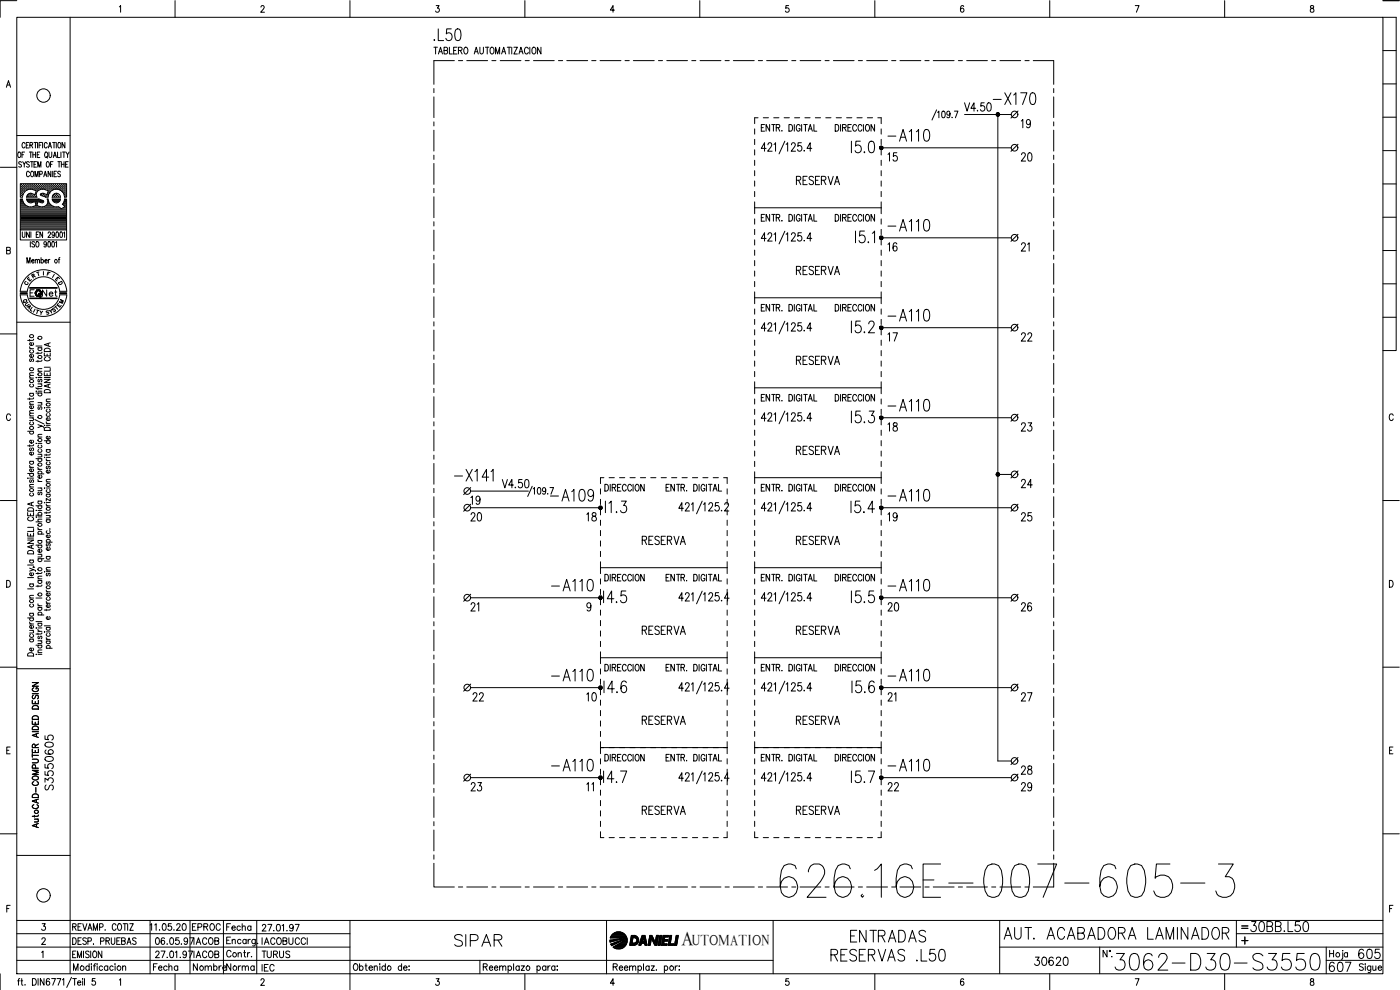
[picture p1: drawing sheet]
<svg xmlns="http://www.w3.org/2000/svg" width="420mm" height="297mm" viewBox="0 0 420 297" stroke-linecap="round" stroke-linejoin="round" font-family="sans-serif">
<defs><g id="words">
<text font-size="15.4" x="232.8" y="270.6">626.16E-007-605-3</text>
<text font-size="9.3" x="333.4" y="292.5">3062-D30-S3550</text>
<g font-size="7.1">
<text x="129.1" y="13.4">.L50</text>
<text x="296.7" y="32.5">-X170</text>
<text x="265.3" y="43.7">-A110</text>
<text x="265.3" y="70.6">-A110</text>
<text x="265.3" y="97.7">-A110</text>
<text x="265.3" y="124.5">-A110</text>
<text x="135.1" y="145.7">-X141</text>
<text x="164" y="151.7">-A109</text>
<text x="265.3" y="151.7">-A110</text>
<text x="164.4" y="178.5">-A110</text>
<text x="265.3" y="178.5">-A110</text>
<text x="164.4" y="205.7">-A110</text>
<text x="265.3" y="205.7">-A110</text>
<text x="164.4" y="232.5">-A110</text>
<text x="265.3" y="232.5">-A110</text>
<text x="135.1" y="285">SIPAR</text>
<text x="254" y="284">ENTRADAS</text>
<text x="300.2" y="282.9">AUT. ACABADORA LAMINADOR</text>
<text x="248" y="289.6">RESERVAS .L50</text>
</g>
<text font-size="6.6" x="374.3" y="280.8">30BB.L50</text>
<g font-size="6.2">
<text x="397.6" y="292.8">607</text>
<text x="406.4" y="288.9">605</text>
</g>
<text font-size="5.9" x="204.5" y="283.7">A</text>
<g font-size="5.7">
<text x="305.2" y="39.5">19</text>
<text x="265.3" y="49.4">15</text>
<text x="305.2" y="49.4">20</text>
<text x="265.3" y="76.6">16</text>
<text x="305.2" y="76.6">21</text>
<text x="237.8" y="83.6">RESERVA</text>
<text x="265.3" y="103.7">17</text>
<text x="305.2" y="103.7">22</text>
<text x="265.3" y="130.5">18</text>
<text x="305.2" y="130.5">23</text>
<text x="237.8" y="137.6">RESERVA</text>
<text x="305.2" y="147.5">24</text>
<text x="140.1" y="152.4">19</text>
<text x="140.1" y="157.7">20</text>
<text x="175" y="157.7">18</text>
<text x="265.3" y="157.7">19</text>
<text x="305.2" y="157.7">25</text>
<text x="191.6" y="164.7">RESERVA</text>
<text x="237.8" y="164.7">RESERVA</text>
<text x="140.1" y="184.5">21</text>
<text x="265.3" y="184.5">20</text>
<text x="305.2" y="184.5">26</text>
<text x="191.6" y="191.6">RESERVA</text>
<text x="237.8" y="191.6">RESERVA</text>
<text x="140.8" y="211.7">22</text>
<text x="175" y="211.7">10</text>
<text x="265.3" y="211.7">21</text>
<text x="305.2" y="211.7">27</text>
<text x="191.6" y="218.7">RESERVA</text>
<text x="237.8" y="218.7">RESERVA</text>
<text x="305.2" y="233.5">28</text>
<text x="16.9" y="238.1" transform="rotate(-90 16.9 238.1)">S3550605</text>
<text x="140.1" y="238.5">23</text>
<text x="265.3" y="238.5">22</text>
<text x="305.2" y="238.5">29</text>
<text x="191.6" y="245.5">RESERVA</text>
<text x="237.8" y="245.5">RESERVA</text>
<text x="309.4" y="291">30620</text>
</g>
<g font-size="5.3">
<text x="56.4" y="280.5">EPROC</text>
<text x="66.7" y="280.5">Fecha</text>
<text x="56.8" y="292.5">Nombre</text>
<text x="66.7" y="292.5">Norma</text>
<text x="77.3" y="288.6">TURUS</text>
</g>
<g font-size="4.9">
<text x="11.6" y="90">Net</text>
<text x="178.9" y="238.5" transform="rotate(-90 178.9 238.5)">11</text>
<text x="77.3" y="292.5">IEC</text>
</g>
<g font-size="4.4">
<text x="16.6" y="92.4">M</text>
<text x="207.7" y="283.7">UTOMATION</text>
</g>
<g font-size="4">
<text x="7.1" y="85.4">E</text>
<text x="8.1" y="84.7">R</text>
<text x="5.6" y="92.1">Q</text>
<text x="14.5" y="94.9">S</text>
</g>
<g font-size="3.5">
<text x="14.5" y="84.3">I</text>
<text x="16.2" y="86.4">D</text>
<text x="15.2" y="93.8">T</text>
<text x="371.5" y="279.8">=</text>
</g>
</g></defs>
<!-- layer: XR-FG100|CART -->
<g fill="none" stroke="#000" stroke-width=".3">
<path d="M5 5.2h410v287h-410zM5 .2h-5v5M21 5.2v287M35.8 2.1l.4-.4v2M52.5 .2v5M78.3 2.1l.2-.3 .5-.1 .3 .6-1.1 1.4h1.2M105 .2v5M130.9 1.7h.9l-.5 .7a.61 .61 0 0 1 .5 1 .61 .61 0 0 1-1.1-.1M157.5 .2v5M184.4 3h-1.2l.8-1.3v2M210 .2v5M236.7 1.7h-.8l-.1 .8a.63 .63 0 0 1 .9 0 .63 .63 0 0 1-.1 1 .63 .63 0 0 1-.9-.2"/>
<path d="M262.6 .2v5M289.2 2l-.4-.3a1.11 1.11 0 0 0-.6 1 1.11 1.11 0 0 0 .6 1 .57 .57 0 0 0 .5-.9 .57 .57 0 0 0-1-.1l-.1 .3M315 .2v5M340.7 1.7h1.1l-.8 2M367.5 .2v5M393.4 1.8v.6a.73 .73 0 0 1 .8 .4 .73 .73 0 0 1-.2 .9 .64 .64 0 0 1-.8-.7 .64 .64 0 0 1 .8-.6l.3-.3-.1-.3zM415 5.2h4v100h-4M415 .2h4.9M415 15.2h4M1.9 26.2l.6-2 .7 2M2.1 25.5h.9M415 35.2h4"/>
<path d="M415 25.2h4M0 50.2h5M5 40.7h16M5.5 45.7l.2-.1a.86 .86 0 0 1 .6 .8 .86 .86 0 0 1-.6 .9 1.2 1.2 0 0 1-.2-1.6zM6.2 57h.1M6.2 56.4h.1M6.2 55.7h.1M6.2 57.6h.1M6.2 58.3h.1M6.2 58.9h.1M6.2 59.8h.4M6.4 57.3h.2"/>
<path d="M6.4 56.7h.2M6.4 56h.2M6.4 55.4h.2M6.4 57.9h.2M6.4 58.6h.2M6.4 48.8a.41 .41 0 0 0-.6-.3 .41 .41 0 0 0 0 .7l.5 .3a.42 .42 0 0 1-.1 .6 .42 .42 0 0 1-.6-.2M6.5 55.4v.1M6.5 56v.1M6.5 56.6v.2M6.5 57.3v.1M6.5 57.9v.1M6.5 58.5v.2"/>
<path d="M6.6 46.4h.5M6.7 59.7h-.6v9.3h13.9v-9.3h-.6l-.2 .8M6.7 57h.2M6.7 56.4h.2M6.7 55.7h.2M6.7 57.6h.2M6.7 58.3h.1M6.7 59.7a2.48 2.48 0 0 0 3.2 2.3M6.8 55.7v.1M6.8 56.3v.2M6.8 56.9v.2M6.8 57.6v.1"/>
<path d="M6.8 58.2v.2M6.8 48.5l.5 .8 .4-.8M6.9 58.4l-.2 .8M7 57.3h.2M7 56.7h.2M7 56h.2M7 55.4h.2M7.1 55.4v.1M7.1 56v.1M7.1 56.6v.2M7.1 57.3v.1M7.3 49.3v.9"/>
<path d="M7.3 57h.2M7.3 56.4h.2M7.3 55.7h.2M7.4 45.6h-.8v1.7M7.4 55.7v.1M7.4 56.3v.2M7.4 56.9v.2M7.5 43.2a.46 .46 0 0 0-.6-.4 .46 .46 0 0 0-.3 .6l.3 .9 .3 .1 .3-.4M7.7 56.7h.1M7.7 56h.1M7.7 55.4h.1M7.7 55.4v.1"/>
<path d="M7.7 56v.1M7.7 56.6v.2M7.9 43.5h.4M8 57h.1M8 56.4h.1M8 55.7h.1M8 55.7v.1M8 56.3v.2M8 56.9v.1M8.1 58.9l-.1 .3h3.1M8.1 59.8h3.6M8.1 58.9h.1"/>
<path d="M8.3 56.7h.2M8.3 56h.2M8.3 55.4h.2M8.3 58.6h.2M8.4 55.4v.1M8.4 56v.1M8.4 56.6v.2M8.4 58.5v.2M8.6 56.4h.2M8.6 55.7h.2M8.6 58.9h.2M8.6 42.7h-.7v1.7h.7"/>
<path d="M8.7 58.3h.1M8.7 55.7v.1M8.7 56.3v.2M8.7 58.2v.2M8.7 58.8v.2M8.8 48.8l-.3-.3-.5 .3 .1 .3 .6 .4 .1 .4-.3 .3-.5-.3M8.8 45.6h.8M8.8 51.8a.46 .46 0 0 0-.5-.4 .46 .46 0 0 0-.3 .6v.4a.47 .47 0 0 0 .3 .6 .47 .47 0 0 0 .5-.4M8.9 56.7h.2M8.9 56h.2M8.9 55.4h.2M8.9 58.6h.2"/>
<path d="M9 43.5h.7v-.7l-.7-.1v1.7M9 55.4v.1M9 56v.1M9 56.6v.1M9 58.5v.2M9.1 48.5h.9M9.2 56.4h.2M9.2 55.7h.2M9.2 58.3h.2M9.2 58.9h.2M9.2 45.6v1.7M9.3 55.7v.1"/>
<path d="M9.3 56.3v.2M9.3 58.2v.2M9.3 58.8v.2M9.4 51.5l.1-.1a.86 .86 0 0 1 .6 .8 .86 .86 0 0 1-.6 .8 1.2 1.2 0 0 1-.1-1.5zM9.4 43.5l.4 .9M9.6 58l-1 .2-.5 .6M9.6 56.7h.1M9.6 56h.1M9.6 55.4h.1M9.6 58.6h.1M9.6 48.5v1.7M9.7 55.4v.1"/>
<path d="M9.7 56v.1M9.7 56.6v.2M9.7 58.5v.2M9.9 56.4h.1M9.9 55.7h.1M9.9 58.9h.1M9.9 46.4h.8M9.9 45.6v1.7M9.9 56.9l1 .3-.4 1.2-1-.3M9.9 56.9a2.45 2.45 0 0 0-3 1.5M9.9 55.7v.1M9.9 56.3v.2"/>
<path d="M9.9 58.3v.1M9.9 58.8v.2M10.2 56.7h.2M10.2 56h.2M10.2 55.4h.2M10.2 58.6h.2M10.2 49.3h.5M10.2 42.7h.8M10.3 55.4v.1M10.3 56v.1M10.3 56.6v.2M10.3 58.5v.2"/>
<path d="M10.5 53v-1.6l.5 1.6 .4-1.6v1.6M10.5 56.4h.2M10.5 55.7h.2M10.5 58.9h.2M10.5 57h.2M10.6 55.7v.1M10.6 56.3v.2M10.6 56.9v.1M10.6 58.8v.2M10.6 58.3h.1M10.6 42.7v1.7M10.7 45.6v1.7"/>
<path d="M10.8 56.7h.2M10.8 56h.2M10.8 55.4h.2M10.9 55.4v.1M10.9 56v.1M10.9 56.6v.2M11 48.5h-.8v1.7h.8M11 57.3h.1M11.1 57h.2M11.1 56.4h.2M11.1 55.7h.2M11.2 46.4h.4"/>
<path d="M11.2 55.7v.1M11.2 56.3v.2M11.2 56.9v.2M11.3 42.7v1.7M11.3 50.2v-1.7l.5 1.7 .5-1.7v1.7M11.5 56.7h.1M11.5 56h.1M11.5 55.4h.1M11.6 55.4v.1M11.6 56v.1M11.6 56.6v.2M11.6 57.1a1.46 1.46 0 0 0-.5 2"/>
<path d="M11.6 59.7h-3.6l.6 1 1 .1M11.7 59.7l.2 .1M11.7 43.5h.5M11.8 56.4h.1M11.8 55.7h.1M11.9 55.7v.1M11.9 56.3v.2M11.9 52.3l.7-.1v-.7l-.7-.1v1.6M11.9 59.8l1 .3M11.9 45.6h-.7v1.7h.7M12.1 56.7h.2M12.1 56h.2"/>
<path d="M12.1 55.4h.2M12.2 55.4v.1M12.2 56v.1M12.2 56.6v.2M12.2 58.2l.1 .4M12.3 58.7l1.4 .5h.7M12.4 56.4h.2M12.4 55.7h.2M12.4 58.3h.2M12.5 55.7v.1M12.5 56.3v.2M12.5 58.2v.2"/>
<path d="M12.5 42.7h-.8v1.7M12.7 56.7h.2M12.7 56h.2M12.7 55.4h.2M12.7 58.6h.2M12.8 42.7v1.7M12.8 55.4v.1M12.8 56v.1M12.8 56.6v.1M12.8 58.5v.2M12.8 56.8l.8 .1M12.8 56.8l-1.2 .3"/>
<path d="M13 56.4h.2M13 55.7h.2M13 58.3h.2M13.1 53l.5-1.6 .5 1.6M13.1 55.7v.1M13.1 56.3v.2M13.1 58.2v.2M13.2 58l-1 .2M13.3 52.5h.6M13.4 56.7h.1M13.4 56h.1M13.4 55.4h.1"/>
<path d="M13.4 58.6h.1M13.5 55.4v.1M13.5 56v.1M13.5 56.6v.2M13.5 58.5v.2M13.5 56.9l1 .3-.4 1.2-.9-.3M13.6 45.7l.2-.1a.86 .86 0 0 1 .6 .8 .86 .86 0 0 1-.6 .9 1.09 1.09 0 0 1-.2-1.6zM13.7 56.4h.1M13.7 55.7h.1M13.7 58.9h.1M13.8 55.7v.1M13.8 56.3v.2"/>
<path d="M13.8 58.8v.2M13.9 47l.4 .4M14 56.7h.2M14 56h.2M14 55.4h.2M14 58.6h.2M14.1 48.6l.1-.1a.86 .86 0 0 1 .6 .8 .86 .86 0 0 1-.6 .9 1.2 1.2 0 0 1-.1-1.6zM14.1 55.4v.1M14.1 56v.1M14.1 56.6v.2M14.1 58.5v.2M14.1 59.7h.3"/>
<path d="M14.2 59.7a1.7 1.7 0 0 1-.4 1.9 1.7 1.7 0 0 1-1.9 .4l-.8-.3 .3-1.2 .9 .3M14.2 43.2a.46 .46 0 0 0-.6-.5 .46 .46 0 0 0-.3 .7v.4a.47 .47 0 0 0 .3 .6 .47 .47 0 0 0 .6-.4M14.3 57h.2M14.3 56.4h.2M14.3 55.7h.2M14.3 58.3h.2M14.3 58.9h.1M14.4 55.7v.1M14.4 56.3v.2M14.4 56.9v.2M14.4 58.2v.2M14.4 59.7l.2 .8"/>
<path d="M14.5 57.6h.1M14.5 44.4l.5-1.7 .5 1.7M14.6 58.4l-.2 .8M14.6 57.3h.2M14.6 56.7h.2M14.6 56h.2M14.6 55.4h.2M14.6 57.9h.1M14.7 45.6v1.5l.3 .2 .5-.5v-1.2M14.7 43.8h.6M14.7 57.9h.1M14.7 55.4v.1"/>
<path d="M14.7 56v.1M14.7 56.6v.2M14.7 57.3v.1M14.9 57h.2M14.9 56.4h.2M14.9 55.7h.2M15 55.7v.1M15 56.3v.2M15 56.9v.2M15.1 57.5l-.5 .9M15.1 57.5a2.47 2.47 0 0 1 4.1 .9M15.2 49.3h.4"/>
<path d="M15.2 51.4v1.6l-.8-1.6v1.6M15.3 56.7h.2M15.3 56h.2M15.3 55.4h.2M15.4 55.4v.1M15.4 56v.1M15.4 56.6v.2M15.6 56.4h.1M15.6 55.7h.1M15.7 56.9l-.1 .1M15.7 55.7v.1M15.7 56.3v.2"/>
<path d="M15.7 59.7a1.23 1.23 0 0 0 1.2 1.2 1.23 1.23 0 0 0 1.2-1.2h-2.5M15.7 51.4v1.6M15.7 58.8a1.26 1.26 0 0 1 1.2-.8 1.26 1.26 0 0 1 1.2 .8M15.8 58.9l-.1 .3M15.8 59.8h2.2M15.8 42.7h.8M15.9 48.5h-.7v1.7M15.9 56.7h.2M15.9 56h.2M15.9 55.4h.2M16 47.3l.5-1.7 .4 1.7M16 55.4v.1"/>
<path d="M16 56v.1M16 56.6v.2M16.1 58.6l-.1 .1M16.2 46.7h.6M16.2 56.4h.2M16.2 55.7h.2M16.2 58.9h.2M16.2 52.2h.5M16.2 42.7v1.7M16.3 55.7v.1M16.3 56.3v.2M16.3 58.3v.1"/>
<path d="M16.3 58.8v.2M16.3 58.3h.1M16.6 56.7h.1M16.6 56h.1M16.6 55.4h.1M16.6 58.6h.1M16.6 55.4v.1M16.6 56v.1M16.6 56.6v.1M16.6 58.5v.2M16.8 56.4h.2M16.8 55.7h.2"/>
<path d="M16.8 58.3h.2M16.8 58.9h.2M16.9 42.7v1.7M16.9 55.7v.1M16.9 56.3v.2M16.9 58.2v.2M16.9 58.8v.2M17 51.4h-.8v1.6h.8M17.2 56.7h.2M17.2 56h.2M17.2 55.4h.2M17.2 58.6h.2"/>
<path d="M17.3 45.6v1.7h.7M17.3 55.4v.1M17.3 56v.1M17.3 56.6v.1M17.3 58.5v.2M17.4 48.5h.8M17.5 56.4h.2M17.5 55.7h.2M17.5 58.9h.2M17.6 42.8l.1-.1a.86 .86 0 0 1 .6 .9 .86 .86 0 0 1-.6 .8 1.2 1.2 0 0 1-.1-1.6zM17.6 55.7v.1M17.6 56.3v.2"/>
<path d="M17.6 58.8v.2M17.7 48.5v1.7M17.8 56.7h.2M17.8 56h.2M17.8 55.4h.2M17.9 55.4v.1M17.9 56v.1M17.9 56.6v.2M18.1 58.9v.3h-2.5M18.1 51.6l-.2-.2-.6 .2 .1 .4 .7 .4-.1 .5-.4 .1-.3-.2M18.1 57h.2M18.1 56.4h.2"/>
<path d="M18.1 55.7h.2M18.2 55.7v.1M18.2 56.3v.2M18.2 56.9v.2M18.3 45.6v1.7M18.4 49.3h.8M18.4 48.5v1.7M18.5 56.7h.1M18.5 56h.1M18.5 55.4h.1M18.5 57.3h.1M18.5 55.4v.1"/>
<path d="M18.5 56v.1M18.5 56.6v.2M18.8 57h.1M18.8 56.4h.1M18.8 55.7h.1M18.8 45.6h.8M18.8 57.6h.1M18.8 55.7v.1M18.8 56.3v.2M18.8 56.9v.2M19.1 57.3h.2M19.1 56.7h.2"/>
<path d="M19.1 56h.2M19.1 55.4h.2M19.1 57.9h.2M19.2 45.6v1.7M19.2 55.4v.1M19.2 56v.1M19.2 56.6v.2M19.2 57.3v.1M19.2 57.9v.1M19.2 58.4l.2 .8h.6v-4.1h-13.9v4.1h.6M19.2 48.5v1.7M19.4 57h.2"/>
<path d="M19.4 56.4h.2M19.4 55.7h.2M19.4 57.6h.2M19.4 58.3h.2M19.4 58.9h.2M19.5 42.7v1.7l-.9-1.7v1.7M19.5 55.7v.1M19.5 56.3v.2M19.5 56.9v.2M19.5 57.6v.1M19.5 58.2v.2M19.5 58.8v.2"/>
<path d="M19.5 59.8h.4M19.7 49.3h.5M19.7 57.3h.2M19.7 56.7h.2M19.7 56h.2M19.7 55.4h.2M19.7 57.9h.2M19.7 58.6h.2M19.8 45.6l.5 .8 .4-.8M19.8 55.4v.1M19.8 56v.1M19.8 56.6v.2"/>
<path d="M19.8 57.3v.1M19.8 57.9v.1M19.8 58.5v.2M20.3 46.4v.9M20.4 48.5h-.7v1.7h.7M415 55.2h4M415 45.2h4M2 75.1l1-.1v-.6l-1-.2v2l1-.1v-.8l-.3-.2M6.1 69v3h13.9v-3M6.2 64.6h13.7M6.2 64.3h13.7M6.2 64h13.7"/>
<path d="M6.2 63.7h13.7M6.2 63.4h13.7M6.2 63h13.7M6.2 62.7h12M6.2 62.4h11.7M6.2 62.1h2.3M6.2 61.8h1.6M6.2 61.5h1.2M6.2 61.1h1M6.2 60.8h.7M6.2 60.5h.6M6.2 60.2h.5"/>
<path d="M6.2 64.9h13.7M6.2 65.3h13.7M6.2 65.6h13.7M6.2 65.9h13.7M6.2 66.2h13.7M6.2 66.5h13.7M6.2 66.8h13.7M6.2 67.2h13.7M6.2 67.5h13.7M6.2 67.8h13.7M6.2 68.1h13.7M6.2 68.4h13.7"/>
<path d="M6.2 68.7h13.7M6.7 69.6v1.4l.3 .2 .5-.2v-1.4M8.1 78.9v-1.6l.5 1.6 .4-1.6v1.6M8.2 60.2h4.5M8.5 60.5h1.7M8.8 69.6v1.6l-.8-1.6v1.6M9.1 72.5v1.6M9.3 69.6v1.6M9.5 78.3h.7l-.1-.4a.47 .47 0 0 0-.6 .5 .47 .47 0 0 0 .6 .5l.1-.2M9.5 60.8l1-.3 .3 1.2-.9 .3M9.9 62.1h2.1M10.4 72.7l-.7-.2-.1 .5a.74 .74 0 0 1 .7 1.1l-.7-.2"/>
<path d="M10.6 78.1l.3-.3 .3 .1v1M10.6 77.8v1.1M10.6 60.5h.7M10.7 60.8h.5M10.8 61.1h.3M10.8 61.8h.3M10.8 61.5h.2M10.9 70.4h.4M11 72.5h.1a.79 .79 0 0 1 .6 .8 .79 .79 0 0 1-.7 .8l-.2-.6zM11.2 78.1l.3-.3 .3 .1 .1 1M11.6 69.6h-.7v1.6h.7M11.7 60.5h1.3"/>
<path d="M12.3 78l.1-.1a.48 .48 0 0 1 .6 .5 .48 .48 0 0 1-.6 .5l-.1-.2M12.3 77.3v1.6M12.8 69.6v1.6l-.8-1.6v1.6M12.9 60.1a.43 .43 0 0 1 .1 .6 .43 .43 0 0 1-.6 .1M13.3 62.1h2.9M13.5 78.3h.7l-.1-.4a.48 .48 0 0 0-.6 .5 .48 .48 0 0 0 .6 .5l.1-.2M13.9 61.8h1.6M13.9 73l-.1 .4a.43 .43 0 0 1-.6-.4 .43 .43 0 0 1 .7-.3l-.1 1.4-.6-.2M14.1 61.5h1M14.3 61.1h.5M14.4 70l.3-.4 .5 .3-.8 1.3h.8M14.4 60.8h.2"/>
<path d="M14.4 60.5h.1M14.5 72.5h.5l.1 .3v1l-.3 .3-.4-.3zM14.5 77.8v1.1M14.6 60.5l.5 .8M15 77.8l-.5 .5M15.1 61.3a2.43 2.43 0 0 0 2.4 .7M15.7 72.5h.5l.1 .3v1l-.3 .3-.4-.3zM15.9 60.2h2M16.2 60.5h1.4M16.3 70.1l-.1 .5a.43 .43 0 0 1-.6-.5 .43 .43 0 0 1 .7-.3l-.1 1.4-.6-.2M16.7 72.8l.3-.3v1.6M16.9 69.7l.2-.1a.96 .96 0 0 1 0 1.6l-.3-.6z"/>
<path d="M17.5 62l.8 .6 1.1-.6M17.5 77.8h.4M18 77.3l-.3 .3v1.3M18.1 69.7l.2-.1a.96 .96 0 0 1 0 1.6l-.4-.6zM18.5 62.7h1.4M18.7 61.3l.8 .7M19 61.1h.9M19 62.4h.9M19 61.5h.9M19.1 69.9l.3-.3v1.6M19.1 60.8h.8M19.3 61.8h.6"/>
<path d="M19.4 60.2h.5M19.6 62.1h.3M19.9 60.5h-.7l-.5 .8M415 75.2h4M415 65.2h4M5 96.7h16M6.1 88.5a7 7 0 0 0 7 6.4 7 7 0 0 0 6.9-6.4M8.2 88.5a4.9 4.9 0 0 0 4.9 4.3 4.9 4.9 0 0 0 4.8-4.3M9 89.4h8.1M9 89.6h8.1M9 86.5h8.1M9 86.3h8.1"/>
<path d="M9.1 89.5h7.9M9.1 86.3h7.9M10.2 86.9h-1.2v2h1.2M10.5 92.7l-.5 1M11 93l.7 .2M11.3 93.1l-.3 1M12 93.3l.4 .5 .4-.4M12.4 93.8l-.1 .6M13 81.5v1M20 87.4a7 7 0 0 0-6.9-6.5 7 7 0 0 0-7 6.5h2.1a4.9 4.9 0 0 1 4.9-4.4 4.9 4.9 0 0 1 4.8 4.4M415 95.2h4M415 85.2h4"/>
<path d="M0 100.2h5M8.9 104l.1 .4 .4 .2M8.9 101.8v.5M8.9 119.4v.5M8.9 118h1.2M8.9 113.4h1.2M8.9 104.6h1.2M9.1 118a.51 .51 0 0 0 0 .7 .51 .51 0 0 0 .8 0 .51 .51 0 0 0-.1-.7M9.1 115.3a.49 .49 0 0 0 0 .7 .49 .49 0 0 0 .7 0 .49 .49 0 0 0 0-.7M9.1 107.7l-.2 .3 .2 .5 .5-.7h.4l.1 .4-.3 .3M9.1 105.1a.51 .51 0 0 0 0 .7 .51 .51 0 0 0 .8 0 .51 .51 0 0 0-.1-.7M9.8 106.4a.5 .5 0 0 1 .1 .7 .5 .5 0 0 1-.7 0 .5 .5 0 0 1 0-.7h.2v.9"/>
<path d="M9.8 102.8l.2 .1a.53 .53 0 0 1-.5 .8 .53 .53 0 0 1-.4-.8l.3-.1v.9M10.1 119.3l-.4 .4h-1.4M10.1 112.6l-1.1 .1-.1 .4 .3 .3M10.1 111.8l-1.1 .1-.1 .4 .3 .3M10.1 101.8l-.4 .3h-1.4M10.8 116.3l.1 .3h1.7M10.8 113.3h.2zM10.8 117.9h1.8M10.8 103.8h1.8M10.9 117.4h.1M11.4 105.7v.5M11.4 108.1v.5"/>
<path d="M11.4 116.4v.5M11.4 113.3h1.2M11.4 117.4h1.2M11.4 115.2h1.2M11.4 111.4h1.2M11.4 104.3h1.2M11.6 117.9a.51 .51 0 0 0 0 .8 .51 .51 0 0 0 .7 0 .51 .51 0 0 0 0-.8M11.6 113.8l-.2 .3 .1 .4h.3l.3-.6 .2-.1 .3 .3-.3 .5M11.6 104.3a.49 .49 0 0 0 0 .7 .49 .49 0 0 0 .7 0 .49 .49 0 0 0 0-.7M12.2 115.2l.4 .4-.1 .3-1.1 .1M12.6 110.6h-1.1l-.1 .4 .3 .4M12.6 108l-.4 .4h-1.4"/>
<path d="M12.6 105.6l-.1 .3-1.7 .1M13.3 113.8h1.8l-1.8 1h1.8M13.3 111.8v.9h1.8v-.9M13.3 105.9v.9h1.8v-.9M13.3 113.3h1.8M13.3 110.2h1.8M13.4 117.1a.98 .98 0 0 1 1.1-.2 .98 .98 0 0 1 .6 .9h-1.8zM13.4 104.8a.96 .96 0 0 1 1.1-.3 .96 .96 0 0 1 .6 1h-1.8zM13.7 107.2a.54 .54 0 0 0-.4 .7 .54 .54 0 0 0 .7 .4h.4a.54 .54 0 0 0 .7-.4 .54 .54 0 0 0-.5-.7M14.1 106.2v.6M14.1 112.1v.6M14.5 103.1v.7"/>
<path d="M14.5 115.4v.7M15.1 119.7l-1.1 .1-.1 .4 .3 .3M15.1 115.2l-1.8 .6 1.8 .6M15.1 110.5v.9h-1.8M15.1 102.9l-1.8 .5 1.8 .6M3.1 124.7a.61 .61 0 0 0-.7-.5 .61 .61 0 0 0-.5 .7v.5a.61 .61 0 0 0 .5 .8 .61 .61 0 0 0 .7-.5M8.3 129.4h1.8M8.9 139.6l.1 .4 .4 .2M8.9 138.4h1.2M8.9 133.5v.5M8.9 125.4h1.2M8.9 124.8h1.2"/>
<path d="M8.9 121.3h1.2M9.1 138.4a.51 .51 0 0 0 0 .8 .51 .51 0 0 0 .8 0 .51 .51 0 0 0-.1-.8M9.1 134.4l-.2 .3 .1 .5h.3l.3-.7 .2-.1 .3 .3-.3 .5M9.1 129.4a.49 .49 0 0 0 0 .7 .49 .49 0 0 0 .7 0 .49 .49 0 0 0 0-.7M9.1 126.6a.51 .51 0 0 0 0 .7 .51 .51 0 0 0 .8 0 .51 .51 0 0 0-.1-.7M9.7 125.4l.4 .4-.1 .3-1.1 .1M9.8 135.7a.51 .51 0 0 1 0 .7 .51 .51 0 0 1-.7 0 .51 .51 0 0 1 0-.7h.3v.8M9.8 132.1a.5 .5 0 0 1 .1 .7 .5 .5 0 0 1-.7 0 .5 .5 0 0 1 0-.7h.2v.9M9.8 121.7a.5 .5 0 0 1 .1 .8 .5 .5 0 0 1-.7 0 .5 .5 0 0 1 0-.8h.2v.9M10.1 133.4l-.4 .4h-1.4M10.1 124l-1.1 .1-.1 .3 .3 .4M10.1 123.2l-1.1 .1-.1 .3 .3 .4"/>
<path d="M10.1 120.5l-1.1 .1-.1 .3 .3 .4M10.5 125.9l2.7 1.3M10.8 133h.2zM10.8 137.6h1.8M11.4 127.4l1.2 .4-1.2 .5M11.4 136.3h1.2M11.4 133h1.2M11.4 131.1h1.2M11.4 120.8h1.2M11.6 137.6a.51 .51 0 0 0 0 .7 .51 .51 0 0 0 .7 0 .51 .51 0 0 0 0-.7M11.6 134.9a.49 .49 0 0 0 0 .7 .49 .49 0 0 0 .7 0 .49 .49 0 0 0 0-.7M11.6 133.5a.49 .49 0 0 0 0 .8 .49 .49 0 0 0 .7 0 .49 .49 0 0 0 0-.8"/>
<path d="M11.6 122l-.2 .3 .2 .5 .5-.7h.4l.1 .4-.3 .3M12.2 136.3l.4 .4-.1 .3-1.1 .1M12.2 120.8l.4 .3-.1 .4-1.1 .1M12.6 130.3l-1.1 .1-.1 .4 .3 .3M12.6 127.8l.6 .3v.3M13.3 127.6h.2zM13.3 132.2h1.8M13.4 137.1v.2zM13.4 128.4a.98 .98 0 0 1 1.1-.2 .98 .98 0 0 1 .6 .9h-1.8zM13.4 122.2v.2zM13.9 137.7l.1 .3 .4 .2M13.9 126.6l.1 .3 .4 .2"/>
<path d="M13.9 136.3v.4M13.9 138.2h1.2M13.9 137.2h1.2M13.9 134.9h1.2M13.9 127.6h1.2M13.9 127.1h1.2M13.9 122.3h1.2M13.9 120.5h1.2M14.1 139.9l-.2 .3 .1 .4h.3l.3-.6 .2-.1 .3 .3-.3 .5M14.1 138.6l-.1 .2a.51 .51 0 0 0 .5 .7 .51 .51 0 0 0 .3-.9M14.1 134.9l-.1 .2a.51 .51 0 0 0 .5 .7 .51 .51 0 0 0 .3-.9M14.1 132.2l-.1 .2a.52 .52 0 0 0 .5 .7 .52 .52 0 0 0 .3-.9"/>
<path d="M14.1 124.1l-.1 .1a.53 .53 0 0 0 .5 .7 .53 .53 0 0 0 .5-.7l-.2-.1M14.1 122.8l-.1 .2a.52 .52 0 0 0 .5 .7 .52 .52 0 0 0 .3-.9M14.8 130.9l.2 .1a.53 .53 0 0 1-.5 .8 .53 .53 0 0 1-.4-.8l.3-.1v.9M14.8 125.3a.5 .5 0 0 1 0 .7 .5 .5 0 0 1-.6 .1 .5 .5 0 0 1-.1-.7l.3-.1v.9M15.1 136.2l-.1 .3h-1.7M418.1 124.7a.61 .61 0 0 0-.7-.5 .61 .61 0 0 0-.5 .7v.5a.61 .61 0 0 0 .5 .8 .61 .61 0 0 0 .7-.5M0 150.2h5M8.3 159.9v1h1.8v-1M8.3 153.8v1h1.8v-1M8.3 143.5h.2zM8.3 158.2h1.8M8.3 142.1h1.8"/>
<path d="M8.4 152.6a.96 .96 0 0 1 1.1-.2 .96 .96 0 0 1 .6 1h-1.8zM8.7 155.2a.56 .56 0 0 0-.4 .7 .56 .56 0 0 0 .7 .4h.4a.56 .56 0 0 0 .7-.4 .56 .56 0 0 0-.4-.7M8.9 146.1h1.2M8.9 143.5h1.2M8.9 140.2h1.2M9.1 147.9a.51 .51 0 0 0 0 .8 .51 .51 0 0 0 .8 0 .51 .51 0 0 0-.1-.8M9.1 144l-.2 .3 .1 .4h.3l.3-.7h.2l.3 .3-.3 .5M9.1 142.1a.51 .51 0 0 0 0 .7 .51 .51 0 0 0 .8 0 .51 .51 0 0 0-.1-.7M9.1 154.2v.6M9.5 150.9v.7M9.8 140.7a.5 .5 0 0 1 .1 .7 .5 .5 0 0 1-.7 0 .5 .5 0 0 1 0-.7h.2v.8M10.1 158.6v.9h-1.8"/>
<path d="M10.1 150.7l-1.8 .5 1.8 .6M10.1 145.4h-1.1l-.1 .4 .3 .3M10.8 155.1h.2zM10.8 153.1h.2zM10.8 151.8h1.8M10.8 156.6h1.8M10.8 154.6h1.8M11.4 158.3l.1 .4 .4 .2M11.4 143.9l.1 .4 .4 .2M11.4 140.2l.1 .4 .4 .2M11.4 146.4h1.2M11.4 158.9h1.2"/>
<path d="M11.4 155.1h1.2M11.4 153.1h1.2M11.4 150.4h1.2M11.4 144.5h1.2M11.4 142.2h1.8M11.4 140.8h1.2M11.6 154.6a.51 .51 0 0 1 0-.8 .51 .51 0 0 1 .7 0 .51 .51 0 0 1 0 .8M11.6 151.8a.51 .51 0 0 0 0 .7 .51 .51 0 0 0 .7 0 .51 .51 0 0 0 0-.7M11.6 150.4a.51 .51 0 0 0 0 .7 .51 .51 0 0 0 .7 0 .51 .51 0 0 0 0-.7M11.6 147.7l-.2 .2 .1 .5h.3l.3-.7h.2l.3 .2-.3 .5M11.6 142.2l-.1-.1a.52 .52 0 0 1 .5-.8 .52 .52 0 0 1 .3 .9M12.2 146.4l.4 .4-.1 .4h-1.1"/>
<path d="M12.3 142.6a.5 .5 0 0 1 .1 .7 .5 .5 0 0 1-.7 .1 .5 .5 0 0 1-.1-.7l.3-.1v.9M12.6 155.8h-1.1l-.1 .4 .3 .4M13.3 150.8h.2zM13.3 146.4h.2zM13.9 151.2l.1 .4 .4 .2M13.9 153.6v.5M13.9 155.9h1.2M13.9 154.7h1.2M13.9 151.8h1.2M13.9 150.8h1.2M13.9 148.3h1.2M13.9 146.4h1.2"/>
<path d="M13.9 144.6h1.2M14.1 159.2l-.1 .2a.52 .52 0 0 0 .5 .7 .52 .52 0 0 0 .3-.9M14.1 155.9l-.1 .2a.52 .52 0 0 0 .5 .7 .52 .52 0 0 0 .3-.9M14.1 148.3l-.1 .1a.52 .52 0 0 0 .5 .7 .52 .52 0 0 0 .3-.8M14.1 146.9l-.1 .2a.52 .52 0 0 0 .5 .7 .52 .52 0 0 0 .3-.9M14.7 154.7l.4 .3-.1 .3-1.1 .1M14.8 141.1a.5 .5 0 0 1 0 .7 .5 .5 0 0 1-.6 0 .5 .5 0 0 1-.1-.6l.3-.1v.8M15 158.7h-.1M15.1 153.5l-.1 .3-1.7 .1M15.1 149.5v.8l-1.2-.8v.8M15.1 143.8l-1.1 .1-.1 .4 .3 .3M415 150.2h4.9"/>
<path d="M2 174.1a1.02 1.02 0 0 1 1.1 1.1 1.02 1.02 0 0 1-1.1 1zM8.3 162h1.8l-1.8 1.1h1.8M8.3 176.7h1.8M8.3 173.3h1.8M8.3 169.5h1.8M8.3 161.4h1.8M8.4 165.4a.99 .99 0 0 1 1.1-.2 .99 .99 0 0 1 .6 1h-1.8zM8.9 170.5l1.2 .4-1.2 .5M8.9 179.4h1.2M8.9 175.2h1.2M8.9 168h1.2M9.1 175.2a.51 .51 0 0 0 0 .7 .51 .51 0 0 0 .8 0 .51 .51 0 0 0-.1-.7"/>
<path d="M9.1 168a.51 .51 0 0 0 0 .8 .51 .51 0 0 0 .8 0 .51 .51 0 0 0-.1-.8M9.1 160.3v.6M9.5 163.7v.7M9.8 171.9a.5 .5 0 0 1 .1 .7 .5 .5 0 0 1-.7 0 .5 .5 0 0 1 0-.7h.2v.8M10 170.1l.4 .2M10.1 178.6l-1.1 .1-.1 .4 .3 .3M10.1 170.9l.6 .3v.2M10.1 163.5l-1.8 .6 1.8 .6M10.8 179.4h1.8M10.8 163.6h1.8M11.4 171.8v.5M11.4 175.6v.5"/>
<path d="M11.4 174.2h1.2M11.4 173.7h1.2M11.4 167.6h1.8M11.4 166.3h1.2M11.4 162.2h1.2M11.4 160.3h1.8M11.6 174.2a.51 .51 0 0 0 0 .7 .51 .51 0 0 0 .7 0 .51 .51 0 0 0 0-.7M11.6 167.6a.51 .51 0 0 0 0 .8 .51 .51 0 0 0 .7 0 .51 .51 0 0 0 0-.8M11.6 163.6a.49 .49 0 0 0 0 .7 .49 .49 0 0 0 .7 0 .49 .49 0 0 0 0-.7M11.6 162.2a.51 .51 0 0 0 0 .7 .51 .51 0 0 0 .7 0 .51 .51 0 0 0 0-.7M11.6 160.3a.49 .49 0 0 1 0-.7 .49 .49 0 0 1 .7 0 .49 .49 0 0 1 0 .7M12.2 166.3l.4 .4-.1 .3-1.1 .1"/>
<path d="M12.3 164.9a.51 .51 0 0 1 0 .7 .51 .51 0 0 1-.7 0 .51 .51 0 0 1 0-.7h.3v.8M12.6 175.5l-.4 .4h-1.4M12.6 172.9l-1.1 .1-.1 .3 .3 .4M12.6 171.7l-.4 .4h-1.4M13.3 168.3h1.8M13.4 171.4v.2zM13.9 177l.1 .4 .4 .2M13.9 177.6h1.2M13.9 171.5h1.2M13.9 171.1h1.2M13.9 166.9h1.2M13.9 162.7h1.8"/>
<path d="M14.1 179.3l-.1 .1a.52 .52 0 0 0 .5 .7 .52 .52 0 0 0 .3-.8M14.1 174.6l-.2 .2 .2 .5 .5-.7h.4l.1 .4-.3 .3M14.1 172l-.2 .3 .2 .5 .5-.7h.4l.1 .4-.3 .3M14.1 166.9a.49 .49 0 0 0 0 .8 .49 .49 0 0 0 .7 0 .49 .49 0 0 0 0-.8M14.1 163.1l-.2 .3 .1 .4h.3l.3-.6 .2-.1 .3 .3-.3 .5M14.1 162.7l-.1-.2a.52 .52 0 0 1 .5-.7 .52 .52 0 0 1 .3 .9M14.8 178l.2 .1a.52 .52 0 0 1-.5 .8 .52 .52 0 0 1-.4-.8l.3-.1v.8M14.8 164.3l.2 .1a.52 .52 0 0 1-.5 .7 .52 .52 0 0 1-.4-.7l.3-.1v.8M14.8 160.5a.49 .49 0 0 1 0 .7 .49 .49 0 0 1-.7 0 .49 .49 0 0 1 0-.6l.3-.1v.8M15.1 170.3h-1.1l-.1 .4 .3 .4M417 174.1a1.02 1.02 0 0 1 1.1 1.1 1.02 1.02 0 0 1-1.1 1zM8.3 185.4h1.8"/>
<path d="M8.4 196.1a.96 .96 0 0 1 1.1-.2 .96 .96 0 0 1 .6 .9h-1.8zM8.9 186.6l.1 .4 .4 .2M8.9 191.8h1.2M8.9 189.1h1.2M8.9 187.2h1.2M8.9 184h1.2M9.1 191.8a.49 .49 0 0 0 0 .7 .49 .49 0 0 0 .7 0 .49 .49 0 0 0 0-.7M9.1 190.4a.51 .51 0 0 0 0 .7 .51 .51 0 0 0 .8 0 .51 .51 0 0 0-.1-.7M9.1 185.4a.51 .51 0 0 0 0 .7 .51 .51 0 0 0 .8 0 .51 .51 0 0 0-.1-.7M9.1 184a.51 .51 0 0 0 0 .7 .51 .51 0 0 0 .8 0 .51 .51 0 0 0-.1-.7M9.1 181.3a.51 .51 0 0 0 0 .7 .51 .51 0 0 0 .8 0 .51 .51 0 0 0-.1-.7M9.7 189.1l.4 .4-.1 .4h-1.1"/>
<path d="M9.8 194.4a.5 .5 0 0 1 .1 .8 .5 .5 0 0 1-.7 0 .5 .5 0 0 1 0-.8h.2v.9M9.8 187.6a.5 .5 0 0 1 .1 .8 .5 .5 0 0 1-.7 0 .5 .5 0 0 1 0-.8h.2v.9M10.8 196.3h.2zM10.8 188.4h.2zM10.8 193.6h1.8M10.8 186.5h1.8M11.4 188.8l.1 .4 .4 .2M11.4 181.2l.1 .4 .4 .2M11.4 189.9v.5M11.4 196.3h1.2M11.4 195.8h1.2M11.4 192.3h1.2"/>
<path d="M11.4 189.4h1.2M11.4 188.4h1.2M11.4 187h1.2M11.4 184.5h1.8M11.4 182.3h1.2M11.4 181.8h1.2M11.6 193.6a.49 .49 0 0 0 0 .7 .49 .49 0 0 0 .7 0 .49 .49 0 0 0 0-.7M11.6 190.9l-.2 .3 .1 .4h.3l.3-.6 .2-.1 .3 .3-.3 .5M11.6 187a.49 .49 0 0 0 0 .7 .49 .49 0 0 0 .7 0 .49 .49 0 0 0 0-.7M11.6 184.5a.49 .49 0 0 1 0-.7 .49 .49 0 0 1 .7 0 .49 .49 0 0 1 0 .7M11.6 182.3a.51 .51 0 0 0 0 .7 .51 .51 0 0 0 .7 0 .51 .51 0 0 0 0-.7M12.2 192.3l.4 .3-.1 .4-1.1 .1"/>
<path d="M12.6 195l-1.1 .1-.1 .3 .3 .4M12.6 189.9l-.4 .3h-1.4M13.3 187.8h1.8M13.4 189.6h.1M13.9 191.3l.1 .3 .4 .2M13.9 180.5l.1 .3 .4 .2M13.9 194.5h1.8M13.9 192.3h1.2M13.9 191.8h1.2M13.9 189.6h1.2M13.9 188.2h1.2M13.9 182.8v.4"/>
<path d="M13.9 181h1.2M14.1 194.5l-.1-.1a.52 .52 0 0 1 .5-.7 .52 .52 0 0 1 .3 .8M14.1 192.3a.55 .55 0 0 0 .3 1 .55 .55 0 0 0 .7-.7l-.3-.3M14.1 190.1a.49 .49 0 0 0 0 .7 .49 .49 0 0 0 .7 0 .49 .49 0 0 0 0-.7M14.1 188.2a.49 .49 0 0 0 0 .7 .49 .49 0 0 0 .7 0 .49 .49 0 0 0 0-.7M14.8 185l.2 .2a.52 .52 0 0 1-.5 .7 .52 .52 0 0 1-.4-.8l.3-.1v.9M14.8 181.4l.2 .2a.52 .52 0 0 1-.5 .7 .52 .52 0 0 1-.4-.8l.3-.1v.9M15.1 182.7l-.1 .3h-1.7M0 200.2h5M5 200.6h16M9.7 216.3v1h1.8v-1M9.7 210.1v1h1.8v-1"/>
<path d="M9.7 204.8h1.8l-1.8 1.1h1.8M9.7 219.5h1.8M9.7 208.1h1.8M9.8 215.1a.95 .95 0 0 1 1.2-.3 .95 .95 0 0 1 .5 1h-1.8zM9.8 212a.97 .97 0 0 1 1.2-.3 .97 .97 0 0 1 .5 1.1h-1.8zM10 218a.94 .94 0 0 1 1.1-.1 .94 .94 0 0 1 .4 1h-1.8v-.5zM10 208.6a.52 .52 0 0 0-.3 .7 .52 .52 0 0 0 .6 .3l.5-.9 .5-.1 .2 .4-.2 .7M10.2 206.4a.59 .59 0 0 0-.5 .7 .59 .59 0 0 0 .7 .4h.4a.58 .58 0 0 0 .7-.6 .58 .58 0 0 0-.7-.5v.3M10.6 210.5v.6M10.6 216.7v.6M11.5 220l-1.8 .6 1.8 .7M415 200.2h4.9"/>
<path d="M2 225.1h.7M3 224.1h-1v2.1h1M9.7 227.8h1.3l.5 .4-.2 .6-1.6 .1M9.7 224.8v1h1.8M9.7 226.6h1.8M9.7 226.1v1.1M9.8 233.1a.89 .89 0 0 1 1.1-.3 .89 .89 0 0 1 .5 1 1.01 1.01 0 0 1-1.7-.5zM10 238.4a.94 .94 0 0 1 1.1-.1 .94 .94 0 0 1 .4 1h-1.8v-.6zM10.2 234.5a.59 .59 0 0 0-.5 .7 .59 .59 0 0 0 .7 .5h.4a.59 .59 0 0 0 .7-.5 .59 .59 0 0 0-.4-.7M10.6 224.3l-.1-.9-.6-.1-.2 1h1.8M10.7 230.5l-.1-.9h-.8l-.1 .9h1.8M10.9 240v.8"/>
<path d="M11.5 239.8l-1.8 .6 1.8 .6M11.5 231.1h-1.8l1.8 .6-1.8 .7h1.8M417 225.1h.7M418 224.1h-1v2.1h1M0 250.2h5M5 256.7h16M10.2 241.5a.59 .59 0 0 0-.5 .7 .59 .59 0 0 0 .7 .4h.4a.59 .59 0 0 0 .7-.5 .59 .59 0 0 0-.4-.6M10.3 245.8h1.2M10.3 244.6v.5M10.9 247.3v.8M11.2 245.8l.3 .4-.1 .3-1.1 .1M11.5 247.1l-1.8 .6 1.8 .6"/>
<path d="M11.5 244.5l-.3 .4h-1.5M415 250.2h4.9M2 272.6h.7M3 271.6h-1v2.1M5 276.2h410M45 276.2v16M57 276.2v16M67.1 276.2v16M77 276.2v16M105 276.2v20.8M182 276.2v16M184.4 279.9h2.5"/>
<path d="M184.6 279.8h2M185 279.6h1.3M232 276.2v16M300 276.2v16M417 272.6h.7M418 271.6h-1v2.1M0 292.2v4.8M5 280.1h100M5 284.2h100M5 288.1h227M5.3 294.3h.5M5.9 293.6l-.4 .4v1.6"/>
<path d="M6.3 294.3h.5M6.5 293.6v1.6l.4 .4M7.5 295.4l.1 .1M9.7 293.6a1.01 1.01 0 0 1 1.2 1 1.01 1.01 0 0 1-1.2 1zM11.4 293.6v2M13.2 293.6v2l-1.1-2v2M14.9 293.9l-.5-.3a1.15 1.15 0 0 0 0 2 .57 .57 0 0 0 .5-.8 .57 .57 0 0 0-.9-.1l-.1 .3M15.5 293.6h1.1l-.8 2M17.1 293.6h1.1l-.8 2M18.7 294l.4-.4v2M21.5 293.2l-1.5 3.1M21.8 293.6h1.1"/>
<path d="M22.4 293.6v2M23.3 294.8h1a.53 .53 0 0 0-.7-.5 .53 .53 0 0 0-.3 .7l.4 .6 .6-.3M24.8 293.6v.2zM24.8 294.3v1.3M25.4 293.6v2M28.5 293.6h-.8l-.1 .9a.63 .63 0 0 1 1 0 .63 .63 0 0 1-.1 .9 .63 .63 0 0 1-.9-.2M35.8 294l.4-.3v1.9M52.5 292.2v4.8M78.3 294.1l.2-.4h.5l.3 .5-1.1 1.4h1.2M130.9 293.7h.9l-.5 .7a.61 .61 0 0 1 .5 1 .61 .61 0 0 1-1.1-.1M144 288.1v4.1M157.5 292.2v4.8"/>
<path d="M183 282.2h1.9M183 282.3h1.4M183 282.5h.9M183.1 282.1l3-.4 .1 .1-3.1 .9zM183.1 282.6h.2M183.1 282.1h2.3M183.1 281.4h4.7M183.2 281.2h4.9M183.3 281.1h4.7M183.3 283.3l.3 .4 3-1.4-.1-.2-3.2 1.2h1.3M183.3 281h4.7M183.3 283.4h1"/>
<path d="M183.4 280.9h4.5M183.4 283.5h.6M183.5 280.7h4.3M183.5 283.7h.2M183.6 280.6h4.1M183.6 283.2h1.3M183.7 280.4h3.9M183.7 280.4a2.57 2.57 0 0 1 4.4 .9l-2 .3-.2-.2h-2.7zM183.8 280.3h3.7M183.9 280.2h3.4M184 283h1.1M184.1 281.9h1.7"/>
<path d="M184.1 280.1h3.1M184.1 284.1h3.3M184.2 284.4h2.8M184.4 282.9h1M184.4 284h3.1M184.4 295h-1.2l.8-1.3v1.9M184.5 284.5h2.3M184.6 283.8h3M184.7 282.7h1M184.8 284.6h1.6M184.9 283.7h2.8M185.1 282.6h.9"/>
<path d="M185.1 283.5h2.7M185.1 281.8h1.1M185.3 283.4h2.6M185.5 282.5h.8M185.5 283.3h2.5M185.8 283.2h2.2M185.8 282.3h.7M186 281.5h.7M186.1 283h2M186.2 282.2h.4M186.3 282.9h1.8M186.3 281.8l1.2-.1-1 .4z"/>
<path d="M186.4 281.9h.4M186.5 282.7h1.7M186.6 281.8h.6M186.7 282.6h1.5M186.8 282.3h1.4M186.9 282.2h1.3M186.9 282.5h1.3M187 281.5h.4M187.1 281.7h.2M187.2 282.1h1M187.5 281.9h.7M187.7 281.7h.5"/>
<path d="M187.8 281.8h.4M188.1 281.5h.1M188.1 281.5l-1.4 .8 .2 .2-2.9 1.7M188.2 281.5a2.6 2.6 0 0 1-1.1 2.8 2.6 2.6 0 0 1-3.1-.1h3.2M189 283.4h2M189 283.5h1.8M189.1 283.2h2.2M189.1 283.3h2.1M189.1 282.9h.6M189.1 283h2.3M189.1 282.6h.6M189.1 282.7h.6"/>
<path d="M189.2 282.3h.6M189.2 282.5h.6M189.2 282.2h.6M189.3 282.1h.5M189.3 281.9h.6M189.3 281.8h.6M189.3 281.7h.6M189.4 281.5h.5M189.4 281.4h1.1M189.4 281.2h2M189.4 281.1h1.9M189.4 281h1.7"/>
<path d="M189.4 280.9h1.6M189.5 280.7h1.2M189.9 281.4l-.2 1.5h.8M190.5 280.7h-1l-.5 3h1.5M190.5 280.6a1.5 1.5 0 0 1 1.2 1.5 1.5 1.5 0 0 1-1.2 1.5M190.5 281.3a.78 .78 0 0 1 .6 .8 .78 .78 0 0 1-.6 .8M190.5 281.4h1M190.7 282.9h.8M190.8 281.5h.8M190.9 282.7h.7M191 281.7h.6M191 282.6h.6"/>
<path d="M191.1 281.8h.5M191.1 282.5h.6M191.1 282.1h.6M191.1 281.9h.6M191.1 282.3h.6M191.1 282.2h.6M191.7 283.5h.7M191.8 283.4h.6M191.8 283.3h.6M191.9 283.2h.6M191.9 283h2.2M192 282.9h2"/>
<path d="M192 282.7h2M192.1 282.6h1.9M192.1 282.5h.6M192.2 282.3h.6M192.2 282.2h.6M192.2 282.1h.7M192.3 281.9h.6M192.3 281.8h.7M192.4 281.7h.6M192.4 281.5h.6M192.4 281.4h1.3M192.5 281.2h1.2"/>
<path d="M192.5 281.1h1.2M192.6 281h1M192.7 280.9h.9M192.7 280.7h.9l.6 3h-.6l-.2-.7h-.9l-.2 .7h-.6zM192.7 280.7h.9M193.1 281.4l.2 1.1h-.6zM193.1 281.5h.7M193.2 281.8h.6M193.2 281.7h.6M193.2 281.9h.6M193.3 282.2h.6M193.3 282.1h.5"/>
<path d="M193.3 282.3h.6M193.3 282.5h.6M193.5 283.2h.6M193.5 283.3h.6M193.5 283.4h.6M193.5 283.5h.7M194.6 283.4h.6M194.6 283.5h.6M194.6 283.2h.6M194.6 283.3h.6M194.6 282.9h.7M194.6 283h.6"/>
<path d="M194.7 282.6h.6M194.7 282.7h.6M194.7 282.3h.7M194.7 282.5h.6M194.8 282.2h.6M194.8 282.1h.6M194.8 281.9h.7M194.8 281.8h.7M194.9 281.7h.6M194.9 281.5h1.1M194.9 281.4h1.1M194.9 281.2h1"/>
<path d="M194.9 281.1h1M195 281h.8M195 280.9h.7M195 280.7h.7M195 280.7l-.5 3M195.6 281.7h.5M195.7 281.8h.5M195.7 281.9h.6M195.8 282.1h.5M195.8 282.2h.6M195.9 282.3h.5M196 282.5h.5"/>
<path d="M196 282.6h.6M196.1 282.7h1.2M196.2 282.9h1.1M196.2 283h1M196.3 283.2h.9M196.3 283.3h.9M196.4 283.4h.8M196.5 283.5h.6M196.7 282.6h.6M196.7 282.3h.7M196.7 282.5h.6M196.8 282.2h.6"/>
<path d="M196.8 282.1h.6M196.8 281.9h.6M196.8 281.8h.6M196.8 281.7h.7M196.8 281.5h.7M196.9 281.4h.6M196.9 281.2h.6M196.9 281.1h.7M197 281h.6M197 280.9h.6M197 280.7l-.4 2.1-.9-2.1h-.7l-.5 3h.7l.3-2.2 1 2.2h.6l.5-3h-.6h.6M197 280.7h.6"/>
<path d="M197.5 283.5h.7M197.6 283.3h.6M197.6 283.4h.6M197.6 283h.6M197.6 283.2h.6M197.7 282.7h.6M197.7 282.9h.6M197.7 282.5h.6M197.7 282.6h.6M197.7 282.3h.7M197.8 282.2h.6M197.8 282.1h.6"/>
<path d="M197.8 281.9h.6M197.8 281.8h.7M197.9 281.7h.6M197.9 281.5h.6M197.9 281.4h.6M197.9 281.2h.6M198 281.1h.5M198 281h.6M198 280.9h.6M198 280.7h.6M198 280.7h.6l-.4 3h-.7zM198.5 283.5h1.7"/>
<path d="M198.6 283.3h1.6M198.6 283.4h1.6M198.6 283h.6M198.6 283.2h.6M198.7 282.7h.5M198.7 282.9h.5M198.7 282.5h.6M198.7 282.6h.6M198.8 282.2h1.6M198.8 282.3h1.6M198.8 282.1h1.6M198.8 281.9h1.6"/>
<path d="M198.8 281.8h.6M198.8 281.7h.6M198.9 281.5h.5M198.9 281.4h.6M198.9 281.2h.6M199 281.1h1.6M199 281h1.6M199 280.7h1.6v.5h-1.1l-.1 .7h1v.5h-1.1l-.1 .8h1v.5h-1.7zM199 280.9h1.6M199 280.7h1.6M200.5 283.5h1.6M200.6 283.3h1.6"/>
<path d="M200.6 283.4h1.6M200.6 283h.6M200.6 283.2h.6M200.7 282.7h.5M200.7 282.9h.5M200.7 282.5h.6M200.7 282.6h.6M200.7 282.2h.6M200.7 282.3h.6M200.8 282.1h.5M200.8 281.9h.6M200.8 281.8h.6"/>
<path d="M200.8 281.7h.6M200.9 281.5h.5M200.9 281.4h.6M200.9 281.2h.6M201 281.1h.5M201 281h.5M201 280.7h.6l-.4 2.5h1l-.1 .5h-1.6zM201 280.9h.5M201 280.7h.5M202.5 283.4h.6M202.5 283.5h.6M202.5 283.2h.7"/>
<path d="M202.5 283.3h.6M202.6 282.9h.6M202.6 283h.6M202.6 282.6h.6M202.6 282.7h.6M202.6 282.5h.7M202.7 282.2h.6M202.7 282.3h.6M202.7 282.1h.6M202.7 281.9h.7M202.8 281.8h.6M202.8 281.7h.6"/>
<path d="M202.8 281.5h.6M202.8 281.4h.7M202.9 281.2h.6M202.9 281.1h.6M202.9 281h.6M202.9 280.9h.6M202.9 280.7h.7l-.5 3h-.7zM202.9 280.7h.7M210 292.2v4.8M236.7 293.7h-.8l-.1 .8a.63 .63 0 0 1 .9 0 .63 .63 0 0 1-.1 .9 .63 .63 0 0 1-.9-.1M262.6 292.2v4.8M289.2 293.9l-.4-.2a1.11 1.11 0 0 0-.6 1 1.11 1.11 0 0 0 .6 .9 .57 .57 0 0 0 .5-.8 .57 .57 0 0 0-1-.1l-.1 .3"/>
<path d="M300 284.2h115M315 292.2v4.8M330 284.2v8M367.5 292.2v4.8M371.1 280.1h43.9M373.6 281.1v2.2M398 288.1h17"/>
<circle cx="13.1" cy="28.7" r="2.01"/>
<circle cx="16.8" cy="78.3" r=".49"/>
<circle cx="9.4" cy="110.8" r=".55"/>
<circle cx="9.4" cy="100.8" r=".56"/>
<circle cx="9.4" cy="114.3" r=".56"/>
<circle cx="11.9" cy="101.4" r=".56"/>
<circle cx="11.9" cy="112.3" r=".56"/>
<circle cx="11.9" cy="107.1" r=".56"/>
<circle cx="9.4" cy="128.4" r=".56"/>
<circle cx="11.9" cy="125.1" r=".56"/>
<circle cx="11.9" cy="132" r=".56"/>
<circle cx="11.9" cy="139.4" r=".56"/>
<circle cx="14.4" cy="121.4" r=".55"/>
<circle cx="9.4" cy="147.1" r=".55"/>
<circle cx="11.9" cy="157.5" r=".55"/>
<circle cx="14.4" cy="145.5" r=".55"/>
<circle cx="14.4" cy="152.7" r=".56"/>
<circle cx="11.9" cy="170.8" r=".56"/>
<circle cx="11.9" cy="178.4" r=".56"/>
<circle cx="14.4" cy="176.2" r=".56"/>
<circle cx="9.4" cy="180.3" r=".56"/>
<circle cx="10.9" cy="243.6" r=".57"/>
<circle cx="13.1" cy="268.7" r="2.01"/>
</g>
<!-- layer: CART -->
<g fill="none" stroke="#000" stroke-width=".3">
<path d="M9.7 216.3v1h1.8v-1M9.7 210.1v1h1.8v-1M9.7 204.8h1.8l-1.8 1.1h1.8M9.7 219.5h1.8M9.7 208.1h1.8M9.8 215.1a.95 .95 0 0 1 1.2-.3 .95 .95 0 0 1 .5 1h-1.8zM9.8 212a.97 .97 0 0 1 1.2-.3 .97 .97 0 0 1 .5 1.1h-1.8zM10 218a.94 .94 0 0 1 1.1-.1 .94 .94 0 0 1 .4 1h-1.8v-.5zM10 208.6a.52 .52 0 0 0-.3 .7 .52 .52 0 0 0 .6 .3l.5-.9 .5-.1 .2 .4-.2 .7M10.2 206.4a.59 .59 0 0 0-.5 .7 .59 .59 0 0 0 .7 .4h.4a.58 .58 0 0 0 .7-.6 .58 .58 0 0 0-.7-.5v.3M10.6 210.5v.6M10.6 216.7v.6"/>
<path d="M11.5 220l-1.8 .6 1.8 .7M9.7 227.8h1.3l.5 .4-.2 .6-1.6 .1M9.7 224.8v1h1.8M9.7 226.6h1.8M9.7 226.1v1.1M9.8 233.1a.89 .89 0 0 1 1.1-.3 .89 .89 0 0 1 .5 1 1.01 1.01 0 0 1-1.7-.5zM10 238.4a.94 .94 0 0 1 1.1-.1 .94 .94 0 0 1 .4 1h-1.8v-.6zM10.2 234.5a.59 .59 0 0 0-.5 .7 .59 .59 0 0 0 .7 .5h.4a.59 .59 0 0 0 .7-.5 .59 .59 0 0 0-.4-.7M10.6 224.3l-.1-.9-.6-.1-.2 1h1.8M10.7 230.5l-.1-.9h-.8l-.1 .9h1.8M10.9 240v.8M11.5 239.8l-1.8 .6 1.8 .6"/>
<path d="M11.5 231.1h-1.8l1.8 .6-1.8 .7h1.8M10.2 241.5a.59 .59 0 0 0-.5 .7 .59 .59 0 0 0 .7 .4h.4a.59 .59 0 0 0 .7-.5 .59 .59 0 0 0-.4-.6M10.3 245.8h1.2M10.3 244.6v.5M10.9 247.3v.8M11.2 245.8l.3 .4-.1 .3-1.1 .1M11.5 247.1l-1.8 .6 1.8 .6M11.5 244.5l-.3 .4h-1.5M78.7 277.8l.2-.4h.5l.4 .5-1.1 1.4h1.1M80.4 277.4h1.2l-.9 1.9M82.2 279.2l.1 .1M83.2 277.4h.4a1.16 1.16 0 0 1 0 1.9h-.2a1.37 1.37 0 0 1-.2-1.9z"/>
<path d="M84.7 277.7l.4-.3v1.9M86.1 279.2l.1 .1M88 278a.58 .58 0 0 1-.8 .5 .58 .58 0 0 1-.2-.9 .58 .58 0 0 1 .9 .1l.1 .3a.94 .94 0 0 1-.7 1.3l-.3-.2M88.6 277.4h1.2l-.9 1.9M12.5 285.7l.4-.3v1.9M21.8 286.3h.6M22.8 285.4h-1v1.9h1M23.2 287.3v-1.9l.7 1.9 .6-1.9v1.9M25.1 285.4v1.9M26.8 285.7l-.4-.3h-.6v.7l.9 .5 .1 .5-.4 .2-.7-.2M27.2 285.4v1.9M28.1 285.4a.94 .94 0 0 1 1 .6 .94 .94 0 0 1-.2 1.1l-.3 .2a1.09 1.09 0 0 1-.9-.8 1.09 1.09 0 0 1 .4-1.1z"/>
<path d="M30.6 285.4v1.9l-1.1-1.9v1.9M46.7 285.8l.2-.4h.5l.4 .5-1.1 1.4h1.1M48.3 285.4h1.2l-.8 1.9M50.2 287.2v.1M51.2 285.4h.4a1.22 1.22 0 0 1 0 1.9h-.2a1.37 1.37 0 0 1-.2-1.9zM52.6 285.7l.4-.3v1.9M54.1 287.2l.1 .1M56 286a.59 .59 0 0 1-.7 .5 .59 .59 0 0 1-.5-.6 .59 .59 0 0 1 .7-.5 1.17 1.17 0 0 1 0 1.9l-.6-.2M56.6 285.4h1.2l-.9 1.9M58.2 285.4v1.9M58.9 287.3l.7-1.9 .6 1.9M62.1 285.8a.65 .65 0 0 0-.8-.4 .65 .65 0 0 0-.5 .7v.5a.65 .65 0 0 0 .5 .7 .65 .65 0 0 0 .8-.4"/>
<path d="M62.9 285.4a.99 .99 0 0 1 1.1 .8 .99 .99 0 0 1-.6 1.1 1.06 1.06 0 0 1-.9-.7 1.06 1.06 0 0 1 .4-1.2zM64.5 286.3l1-.1 .2-.3-.2-.5h-1v1.9l1.1-.1 .1-.5-.5-.4M78.7 281.4v2M79.3 283.4l.7-2 .7 2M82.5 281.8a.65 .65 0 0 0-.8-.4 .65 .65 0 0 0-.5 .7v.5a.65 .65 0 0 0 .5 .8 .65 .65 0 0 0 .8-.5M83.2 281.6l.2-.1a1 1 0 0 1 1.1 .7 1 1 0 0 1-.6 1.2 1.05 1.05 0 0 1-.9-.7 1.05 1.05 0 0 1 .2-1.1zM84.9 282.3l1-.1 .1-.7-1.1-.1v2l1-.1 .2-.6-.4-.4M86.7 281.4v1.4a.61 .61 0 0 0 .6 .6 .61 .61 0 0 0 .6-.6v-1.4M89.9 281.8a.65 .65 0 0 0-.8-.4 .65 .65 0 0 0-.5 .7v.5a.65 .65 0 0 0 .5 .8 .65 .65 0 0 0 .8-.5M91.7 281.8a.67 .67 0 0 0-.8-.4 .67 .67 0 0 0-.5 .7v.5a.67 .67 0 0 0 .5 .8 .67 .67 0 0 0 .8-.5M92.2 281.4v2M373.6 281.1v2.2"/>
<circle cx="10.9" cy="243.6" r=".57"/>
</g>
<!-- layer: XR-FG100|CART-ES -->
<g fill="none" stroke="#000" stroke-width=".3">
<path d="M22.1 291.2v-2l.6 2 .7-2v2M26.8 290.1a.58 .58 0 0 0-.9 0 .58 .58 0 0 0 0 .8 .58 .58 0 0 0 .9 0M26.8 289.2v2M27.4 289.2v.1zM27.4 289.8v1.4M28 289.8h.7M28.7 289.2h-.3l-.1 .3v1.7M29.2 289.2v.1zM29.2 289.8v1.4M30.8 290.1a.58 .58 0 0 0-.9 0 .58 .58 0 0 0 0 .8 .58 .58 0 0 0 .9 0M32.3 290.1a.6 .6 0 0 0-.8-.1 .6 .6 0 0 0 0 .9 .6 .6 0 0 0 .8 0M32.3 289.8v1.4"/>
<path d="M34 290.1a.58 .58 0 0 0-.9 0 .58 .58 0 0 0 0 .8 .58 .58 0 0 0 .9 0M34.5 289.2h.1zM34.5 289.8v1.4M36.8 290.2l.4-.4 .4 .1 .1 1.3M36.8 289.8v1.4M46.1 290.1h.6M47.2 289.2h-1.1v2M47.6 290.4h1l-.1-.4a.58 .58 0 0 0-.8 .1 .58 .58 0 0 0 .1 .8 .58 .58 0 0 0 .8 0M50.2 290.1a.6 .6 0 0 0-.9-.1 .6 .6 0 0 0 0 .9 .6 .6 0 0 0 .9 0M50.7 290.2l.4-.4 .4 .1 .1 1.3M50.7 289.2v2M53.3 290.1a.6 .6 0 0 0-.8-.1 .6 .6 0 0 0 0 .9 .6 .6 0 0 0 .8 0"/>
<path d="M53.3 289.8v1.4M69.2 281.2h-1.2v2h1.2M69.3 285.6a.67 .67 0 0 0-.8-.5 .67 .67 0 0 0-.5 .8v.5a.67 .67 0 0 0 .5 .7 .67 .67 0 0 0 .8-.4M69.7 282.2l.4-.4 .4 .1 .1 1.3M69.7 281.8v1.4M71.5 286.2l.4-.4 .4 .1 .1 1.2M71.5 285.8v1.3M72.3 282.1a.58 .58 0 0 0-.8 0 .58 .58 0 0 0 0 .8 .58 .58 0 0 0 .8 0M73.1 285.8h.6M73.4 285.1v1.7v.2l.4 .1M73.9 282.1a.58 .58 0 0 0-.9 0 .58 .58 0 0 0 0 .8 .58 .58 0 0 0 .9 0M73.9 281.8v1.4"/>
<path d="M74.3 285.8v1.3M74.5 281.8v1.4M75 285.8l-.5 .1-.2 .5M75.1 281.8l-.4 .1-.2 .5M76.6 281.8l-.1 1.8-.2 .2-.5-.1M76.6 282.1a.6 .6 0 0 0-.9-.1 .6 .6 0 0 0 0 .9 .6 .6 0 0 0 .9 0M106.4 289.2h.2a1 1 0 0 1 .8 1 1 1 0 0 1-.8 1 1.24 1.24 0 0 1-.2-2zM107.9 290.1a.6 .6 0 0 1 .9-.1 .6 .6 0 0 1 0 .9 .6 .6 0 0 1-.9 0M107.9 289.2v2M109.6 289.8h.6M109.8 289.2v1.6l.1 .3 .3 .1M110.7 290.4h1.1l-.1-.4a.6 .6 0 0 0-.9 .1 .6 .6 0 0 0 .2 .9 .6 .6 0 0 0 .8-.1"/>
<path d="M112.3 290.2l.4-.4 .5 .1v1.3M112.3 289.8v1.4M114 289.2v.1zM114 289.8v1.4M115.7 290.1a.6 .6 0 0 0-.9-.1 .6 .6 0 0 0 0 .9 .6 .6 0 0 0 .9 0M115.7 289.2v2M120.5 290.1a.58 .58 0 0 0-.8 0 .58 .58 0 0 0 0 .8 .58 .58 0 0 0 .8 0M120.5 289.2v2M121.1 290.4h1.1l-.2-.4a.6 .6 0 0 0-.8 .1 .6 .6 0 0 0 .1 .9 .6 .6 0 0 0 .9-.1M122.8 289.8v.2zM122.8 290.9v.3zM145 290.1l1-.1 .1-.7-1.1-.1v2"/>
<path d="M145.6 290.1l.6 1.1M146.9 290.4h1l-.1-.4a.58 .58 0 0 0-.8 .1 .58 .58 0 0 0 .1 .8 .58 .58 0 0 0 .8 0M148.4 290.4h1l-.1-.4a.58 .58 0 0 0-.8 .1 .58 .58 0 0 0 .1 .8 .58 .58 0 0 0 .8 0M149.9 290.2l.5-.4 .4 .1 .1 1.3M149.9 289.8v1.4M150.9 290.2l.4-.4 .4 .1 .1 1.3M152.5 290.1a.6 .6 0 0 1 .9-.1 .6 .6 0 0 1 0 .9 .6 .6 0 0 1-.9 0M152.5 289.8v2M154.1 289.2v2M155.8 290.1a.58 .58 0 0 0-.8 0 .58 .58 0 0 0 0 .8 .58 .58 0 0 0 .8 0M155.8 289.8v1.4M156.4 289.8h1l-1 1.4h1"/>
<path d="M161.2 290.1a.58 .58 0 0 1 .8 0 .58 .58 0 0 1 0 .8 .58 .58 0 0 1-.8 0M161.2 289.8v2M163.8 290.1a.6 .6 0 0 0-.8-.1 .6 .6 0 0 0 0 .9 .6 .6 0 0 0 .8 0M163.8 289.8v1.4M164.4 289.8v1.4M165.1 289.8l-.4 .1-.3 .5M166.5 290.1a.58 .58 0 0 0-.8 0 .58 .58 0 0 0 0 .8 .58 .58 0 0 0 .8 0M166.5 289.8v1.4M167.2 289.8v.2zM167.2 290.9v.3zM184 290.1l1.1-.1 .1-.7-1.2-.1v2M184.7 290.1l.6 1.1"/>
<path d="M185.8 290.4h1.1l-.1-.4a.58 .58 0 0 0-.8 .1 .58 .58 0 0 0 0 .8 .58 .58 0 0 0 .9 0M187.4 290.4h1l-.1-.4a.6 .6 0 0 0-.8 .1 .6 .6 0 0 0 .1 .8 .6 .6 0 0 0 .8 0M188.9 290.2l.5-.4 .4 .1 .1 1.3M188.9 289.8v1.4M189.9 290.2l.4-.4 .4 .1 .1 1.3M191.5 290.1a.6 .6 0 0 1 .8-.1 .6 .6 0 0 1 0 .9 .6 .6 0 0 1-.8 0M191.5 289.8v2M193.1 289.2v2M194.8 290.1a.58 .58 0 0 0-.8 0 .58 .58 0 0 0 0 .8 .58 .58 0 0 0 .8 0M194.8 289.8v1.4M195.5 289.8h.9l-.9 1.4h.9M197 290.9l.1 .2"/>
<path d="M199.4 290.1a.58 .58 0 0 1 .8 0 .58 .58 0 0 1 0 .8 .58 .58 0 0 1-.8 0M199.4 289.8v2M202.6 289.8v1.4M203.3 289.8l-.4 .1-.3 .5M203.8 289.8v.2zM203.8 290.9v.3zM400.2 285.1v2M403 285.1v.3zM409.2 289.4l-.5-.2-.7 .2 .1 .5 1 .5-.1 .7-.6 .1-.4-.3M409.7 289.8v1.4M411.4 289.8l-.1 1.8-.3 .2-.4-.1M411.4 290.1a.6 .6 0 0 0-.9-.1 .6 .6 0 0 0 0 .9 .6 .6 0 0 0 .9 0"/>
<path d="M412 289.8l.1 1.3 .4 .1 .4-.4M412.9 289.8v1.4M413.6 290.4h1.1l-.2-.4a.6 .6 0 0 0-.8 .1 .6 .6 0 0 0 .1 .9 .6 .6 0 0 0 .9-.1"/>
<circle cx="24.7" cy="290.4" r=".65"/>
<circle cx="35.7" cy="290.4" r=".64"/>
<circle cx="70.4" cy="286.4" r=".64"/>
<circle cx="116.8" cy="290.4" r=".64"/>
<circle cx="158.5" cy="290.4" r=".64"/>
<circle cx="201.6" cy="290.4" r=".65"/>
</g>
<!-- layer: 0 -->
<g fill="none" stroke="#000" stroke-width=".3">
<path d="M130.7 14.2v2M131.6 16.2l.6-2 .6 2M133.3 15.1h.9v-.7l-.9-.2v2l.9-.2 .1-.5-.4-.4M134.9 14.2v2h.9M136.4 18.2h-6.2v7.1M137.2 14.2h-1.1v2h1.1M137.6 15.1h.9l.1-.7-1-.2v2M137.6 18.2h1.3M138.1 15.1l.6 1.1M139.5 14.3l.2-.1a1.05 1.05 0 0 1 .8 1 1.05 1.05 0 0 1-.8 1 1.33 1.33 0 0 1-.2-1.9zM140.1 18.2h6.2M142.3 16.2l.6-2 .7 2"/>
<path d="M142.5 15.5h.8M144 14.2l.1 1.7 .3 .3 .6-.3 .1-1.7M145.7 14.2h1M146.2 14.2v2M147.2 14.5l.3-.3a1.05 1.05 0 0 1 .8 1 1.05 1.05 0 0 1-.8 1l-.4-.5zM147.6 18.2h1.2M148.7 16.2v-2l.7 2 .5-2v2M150.1 18.2h6.2M150.5 16.2l.7-2 .6 2M150.8 15.5h.8M152.2 14.2h1.1M152.8 14.2v2"/>
<path d="M153.6 14.2v2M154.2 14.2h1.1l-1.1 2h1.1M155.7 16.2l.6-2 .7 2M156 15.5h.7M157.6 18.2h1.2M158.5 14.7a.59 .59 0 0 0-.7-.5 .59 .59 0 0 0-.4 .7v.5a.59 .59 0 0 0 .4 .8 .59 .59 0 0 0 .7-.5M159 14.2v2M159.8 14.5l.3-.3a1.05 1.05 0 0 1 .8 1 1.05 1.05 0 0 1-.8 1l-.4-.5zM160.1 18.2h6.2M162.3 14.2v2l-1-2v2M167.6 18.2h1.3M170.1 18.2h6.3"/>
<path d="M177.6 18.2h1.3M180.1 18.2h6.3M187.6 18.2h1.2M190.1 18.2h6.2M197.6 18.2h1.2M200.1 18.2h6.2M207.6 18.2h1.2M210.1 18.2h6.3M217.6 18.2h1.3M220.1 18.2h6.3M227.6 18.2h1.3M230.1 18.2h6.2"/>
<path d="M237.6 18.2h1.2M240.1 18.2h6.2M247.6 18.2h1.2M250.1 18.2h6.2M257.6 18.2h1.2M260.1 18.2h6.3M267.6 18.2h1.3M270.1 18.2h6.3M277.6 18.2h1.2M280.1 18.2h6.2M287.6 18.2h1.2M290.1 18.2h6.2"/>
<path d="M297.6 18.2h1.2M300.1 18.2h6.2M307.6 18.2h1.3M310.1 18.2h6.1v7.1M130.2 26.6v1.2M130.2 29.1v6.2M130.2 36.6v1.2M130.2 39.1v6.2M226.5 38.7v1.5M227.5 35.3h-1v1.8M228.5 38.3h.6M229.1 35.3h1.5"/>
<path d="M229.4 37.4h-.9v2h.9M231 37.4v2l-1.1-2v2M231.6 37.4h1.1M232.1 37.4v2M232.2 35.3h1.6M233 38.3l.9-.1 .1-.7-1-.1v2M233.5 38.3l.5 1.1M234.7 39.1v.2M235.3 35.3h1.6M236.8 37.4a1.06 1.06 0 0 1 1.1 .6 1.06 1.06 0 0 1-.4 1.3l-.7 .1zM238.4 37.4v2M238.5 35.3h1.5"/>
<path d="M240.1 37.8a.59 .59 0 0 0-.7-.4 .59 .59 0 0 0-.4 .7v.5a.6 .6 0 0 0 .5 .8 .6 .6 0 0 0 .6-.8h-.4M240.6 37.4v2M241.2 37.4h1.1M241.6 35.3h1.5M241.7 37.4v2M242.6 39.4l.6-2 .6 2M242.8 38.7h.7M244.3 37.4v2h.9M244.7 35.3h1.6M247.8 35.3h1.6M250.7 37.4a1.06 1.06 0 0 1 1.1 .6 1.06 1.06 0 0 1-.4 1.3l-.7 .1zM251 35.3h1.5"/>
<path d="M252.3 37.4v2M252.9 38.3l.9-.1 .1-.7-1-.1v2M253.4 38.3l.6 1.1M254.1 35.3h1.6M254.5 38.3h.6M255.5 37.4h-1v2h1M257 37.8a.59 .59 0 0 0-.7-.4 .59 .59 0 0 0-.4 .7v.5a.59 .59 0 0 0 .4 .7 .59 .59 0 0 0 .7-.4M257.2 35.3h1.5M258.7 37.8a.59 .59 0 0 0-.8-.4 .59 .59 0 0 0-.4 .7v.5a.59 .59 0 0 0 .4 .7 .59 .59 0 0 0 .8-.4M259.1 37.4v2M259.9 37.6l.3-.2a1.02 1.02 0 0 1 .8 1 1.02 1.02 0 0 1-.8 1l-.5-.8zM260.3 35.3h1.6"/>
<path d="M262.5 37.4v2l-1.1-2v2M263.4 35.3h1.1v1.8M281.1 33l-1.4 3M281.4 33.7l.4-.4v2M282.8 33.4l.2-.1a1.09 1.09 0 0 1 .7 1 1.09 1.09 0 0 1-.7 1 1.56 1.56 0 0 1-.2-1.9zM285.1 34l-.2 .5a.57 .57 0 0 1-.8-.5 .57 .57 0 0 1 .8-.6l.2 .6a.97 .97 0 0 1-.6 1.3l-.3-.2M285.7 35.2h.1M286.4 33.3h1.1l-.8 2M289.5 30.8l.7 2.5 .8-2.5M289.5 34.4h14M292.8 32.5h-1.4l.9-1.7v2.5M293.4 33.1v.2l.1-.1"/>
<path d="M295.4 30.8h-1l-.1 1.1a.75 .75 0 0 1 1.1 .1 .75 .75 0 0 1-.1 1.1 .75 .75 0 0 1-1.1-.2M299.5 34.4v193.9h4M316.2 26.6v1.2M316.2 29.1v6.2M316.2 36.6v1.2M316.2 39.1v6.2M130.2 46.6v1.2M130.2 49.1v6.2M130.2 56.5v1.3M130.2 59v6.3M226.5 41.8v1.6M226.5 44.9v1.6"/>
<path d="M226.5 48.1v1.5M226.5 51.2v1.5M226.5 54.3v1.6M226.5 57.4v1.6M229.9 44.5h-1.4l.9-1.7v2.6M230.5 43.5l.2-.5a.68 .68 0 0 1 .9 .2 .68 .68 0 0 1-.2 .9l-1 1.3h1.3M232.3 43.3l.4-.5v2.6M235.5 42.4l-1.7 3.8M235.9 43.3l.5-.5v2.6M237.5 43.5l.4-.7h.4l.4 .5-.1 .5-1.2 1.6h1.4M239 54.1l1.2-.1v-.9l-1.2-.2v2.5M239.6 54.1l.7 1.3"/>
<path d="M240.5 42.8h-1l-.1 1.1a.76 .76 0 0 1 1.1 .1 .76 .76 0 0 1 0 1 .76 .76 0 0 1-1.1 .1v-.2M241 54.1h.8M241.3 45.1v.3l.1-.2M242.2 52.9h-1.2v2.5h1.2M243.6 44.5h-1.4l1-1.7v2.6M244.1 53.2a.7 .7 0 0 0-.7-.3 .7 .7 0 0 0-.6 .6l.2 .3 1.1 .6a.61 .61 0 0 1-.4 1l-.7-.1-.2-.3M244.7 54.1h.8M246 52.9h-1.3v2.5h1.3M246.5 54.1l1.1-.1 .3-.4-.1-.5-1.3-.2v2.5M247.2 54.1l.7 1.3M248.5 52.9l.8 2.5 .8-2.5M250.4 55.4l.8-2.5 .8 2.5"/>
<path d="M250.7 54.6h1M264.5 51.2v1.5M264.5 54.3v1.6M264.5 57.4v1.6M264.5 44.4h39M316.2 46.6v1.2M316.2 49.1v6.2M316.2 56.5v1.3M316.2 59v6.3M130.2 66.5v1.3M130.2 69v6.3M130.2 76.6v1.2"/>
<path d="M130.2 79.1v6.2M226.5 60.6v3.5M226.5 65.7v1.6M226.5 68.8v1.6M226.5 72v1.5M226.5 75v1.6M226.5 78.2v1.5M226.5 62.3h38M228.5 65.3h.6M229.4 64.3h-.9v2.1h.9M229.9 71.5h-1.4l.9-1.7v2.5M230.5 70.4l.2-.4a.68 .68 0 0 1 .9 .2 .68 .68 0 0 1-.2 .9l-1 1.2h1.3"/>
<path d="M231 64.3v2.1l-1.1-2.1v2.1M231.6 64.3h1.1M232.1 64.3v2.1M232.3 70.3l.4-.5v2.5M233 65.3l.9-.1 .1-.7-1-.2v2.1M233.5 65.3l.5 1.1M234.7 66.2v.2v-.2M235.5 69.4l-1.7 3.8M235.9 70.3l.5-.5v2.5M236.8 64.3a1.02 1.02 0 0 1 1.1 1 1.02 1.02 0 0 1-1.1 1.1zM237.5 70.4l.4-.6h.4l.4 .5-.1 .5-1.2 1.5h1.4M238.4 64.3v2.1"/>
<path d="M240.1 64.8a.59 .59 0 0 0-.7-.5 .59 .59 0 0 0-.4 .8v.5a.6 .6 0 0 0 .5 .8 .6 .6 0 0 0 .6-.8h-.4M240.5 69.8h-1l-.1 1.1a.76 .76 0 0 1 1.1 .1 .76 .76 0 0 1 0 1 .76 .76 0 0 1-1.1 .1v-.2M240.6 64.3v2.1M241.2 64.3h1.1M241.3 72.1v.2l.1-.1M241.7 64.3v2.1M242.6 66.4l.6-2.1 .6 2.1M242.8 65.7h.7M243.6 71.5h-1.4l1-1.7v2.5M244.3 64.3v2.1h.9M250.7 64.3a1.02 1.02 0 0 1 1 1 1.02 1.02 0 0 1-1 1.1zM252.3 64.3v2.1"/>
<path d="M252.9 65.3l.9-.1 .1-.7-1-.2v2.1M253.4 65.3l.6 1.1M254.5 65.3h.6M255.5 64.3h-1v2.1h1M257 64.8a.59 .59 0 0 0-.7-.5 .59 .59 0 0 0-.4 .8v.5a.59 .59 0 0 0 .4 .8 .59 .59 0 0 0 .7-.5M258.7 64.8a.59 .59 0 0 0-.8-.5 .59 .59 0 0 0-.4 .8v.5a.59 .59 0 0 0 .4 .8 .59 .59 0 0 0 .8-.5M259.1 64.3v2.1M259.9 64.6l.3-.3a1.05 1.05 0 0 1 .8 1 1.05 1.05 0 0 1-.8 1.1l-.5-.8zM262.5 64.3v2.1l-1.1-2.1v2.1M264.5 60.6v3.5M264.5 78.2v1.5M264.5 71.4h39"/>
<path d="M316.2 66.5v1.3M316.2 69v6.3M316.2 76.6v1.2M316.2 79.1v6.2M130.2 86.6v1.2M130.2 89.1v6.2M130.2 96.5v1.3M130.2 99v6.3M226.5 81.3v1.6M226.5 84.4v1.6M226.5 87.6v3.5M226.5 92.7v1.6"/>
<path d="M226.5 95.8v1.6M226.5 98.9v1.6M226.5 89.4h38M228.5 92.3h.6M229.4 91.3h-.9v2h.9M229.9 98.5h-1.4l.9-1.7v2.5M230.5 97.4l.3-.6 .6 .2 .2 .3-.2 .9-1 1.1h1.3M231 91.3v2l-1.1-2v2M231.6 91.3h1.1M232.1 91.3v2M232.3 97.3l.4-.5v2.5M233 92.3l.9-.1v-.8l-.9-.1v2"/>
<path d="M233.5 92.3l.5 1M234.7 93.2h.1M235.5 96.4l-1.7 3.8M235.9 97.3l.5-.5v2.5M236.8 91.3a1.06 1.06 0 0 1 1.1 .7 1.06 1.06 0 0 1-.4 1.2l-.7 .1zM237.5 97.4l.4-.6h.4l.4 .5-.3 .9-1 1.1h1.4M238.4 91.3v2M240.1 91.8a.59 .59 0 0 0-.7-.4 .59 .59 0 0 0-.4 .7v.5a.6 .6 0 0 0 .5 .7 .6 .6 0 0 0 .6-.7h-.4M240.5 96.8h-1l-.1 1.1a.76 .76 0 0 1 1.1 .1 .76 .76 0 0 1 0 1 .76 .76 0 0 1-1.1 .1v-.2M240.6 91.3v2M241.2 91.3h1.1M241.3 99.1v.2l.1-.1"/>
<path d="M241.7 91.3v2M242.6 93.3l.6-2 .6 2M242.8 92.7h.7M243.6 98.5h-1.4l1-1.7v2.5M244.3 91.3v2h.9M250.7 91.3a1.06 1.06 0 0 1 1.1 .7 1.06 1.06 0 0 1-.4 1.2l-.7 .1zM252.3 91.3v2M252.9 92.3l.9-.1 .2-.3-.2-.5-.9-.1v2M253.4 92.3l.6 1M254.5 92.3h.6M255.5 91.3h-1v2h1M257 91.8a.59 .59 0 0 0-.7-.4 .59 .59 0 0 0-.4 .7v.5a.59 .59 0 0 0 .4 .7 .59 .59 0 0 0 .7-.4"/>
<path d="M258.7 91.8a.59 .59 0 0 0-.8-.4 .59 .59 0 0 0-.4 .7v.5a.59 .59 0 0 0 .4 .7 .59 .59 0 0 0 .8-.4M259.1 91.3v2M260.1 91.4l.1-.1a1.02 1.02 0 0 1 .8 1 1.02 1.02 0 0 1-.8 1 1.29 1.29 0 0 1-.1-1.9zM262.5 91.3v2l-1.1-2v2M264.5 81.3v1.6M264.5 84.4v1.6M264.5 87.6v3.5M264.5 98.3h39M316.2 86.6v1.2M316.2 89.1v6.2M316.2 96.5v1.3M316.2 99v6.3"/>
<path d="M130.2 106.5v1.3M130.2 109v6.3M130.2 116.5v1.3M130.2 119v6.3M226.5 102.1v1.5M226.5 105.2v1.6M226.5 108.3v1.6M226.5 111.4v1.6M226.5 114.5v3.6M226.5 119.7v1.5M226.5 116.4h38M228.5 119.3h.6"/>
<path d="M229.4 118.3h-.9v2h.9M231 118.3v2l-1.1-2v2M231.6 118.3h1.1M232.1 118.3v2M233 119.3l.9-.1 .1-.7-1-.2v2M233.5 119.3l.5 1M236.8 118.3a1.06 1.06 0 0 1 1.1 .7 1.06 1.06 0 0 1-.4 1.3h-.7zM238.4 118.3v2M239 108.1l1.2-.1 .1-.4-.1-.6-1.2-.1v2.5M239.6 108.1l.7 1.3M240.1 118.8a.59 .59 0 0 0-.7-.4 .59 .59 0 0 0-.4 .7v.5a.6 .6 0 0 0 .5 .7 .6 .6 0 0 0 .6-.7h-.4M240.6 118.3v2"/>
<path d="M241 108.1h.8M241.2 118.3h1.1M241.7 118.3v2M242.2 106.9h-1.2v2.5h1.2M242.8 119.7h.7M244.1 107.3a.66 .66 0 0 0-.8-.4 .66 .66 0 0 0-.4 .8l1.1 .6 .1 .7a.78 .78 0 0 1-1.3 0M244.3 118.3v2h.9M244.7 108.1h.8M246 106.9h-1.3v2.5h1.3M246.5 108.1l1.1-.1 .3-.4-.1-.5-.4-.2h-.9v2.5M247.2 108.1l.7 1.3M248.5 106.9l.8 2.5 .8-2.5"/>
<path d="M250.4 109.4l.8-2.5 .8 2.5M250.7 118.3a1.06 1.06 0 0 1 1.1 .7 1.06 1.06 0 0 1-.4 1.3h-.7zM250.7 108.6h1M252.3 118.3v2M252.9 119.3l.9-.1 .1-.7-1-.2v2M253.4 119.3l.6 1M254.5 119.3h.6M255.5 118.3h-1v2h1M257 118.8a.59 .59 0 0 0-.7-.4 .59 .59 0 0 0-.4 .7v.5a.59 .59 0 0 0 .4 .7 .59 .59 0 0 0 .7-.4M258.7 118.8a.59 .59 0 0 0-.8-.4 .59 .59 0 0 0-.4 .7v.5a.59 .59 0 0 0 .4 .7 .59 .59 0 0 0 .8-.4M259.1 118.3v2M260.1 118.4l.1-.1a1.02 1.02 0 0 1 .8 1 1.02 1.02 0 0 1-.8 1 1.29 1.29 0 0 1-.1-1.9z"/>
<path d="M262.5 118.3v2l-1.1-2v2M264.5 105.2v1.6M264.5 108.3v1.6M264.5 111.4v1.6M264.5 114.5v3.6M316.2 106.5v1.3M316.2 109v6.3M316.2 116.5v1.3M316.2 119v6.3M130.2 126.6v1.2M130.2 129.1v6.2M130.2 136.6v1.2"/>
<path d="M130.2 139.1v6.2M226.5 122.8v1.6M226.5 125.9v1.6M226.5 129.1v1.5M226.5 132.2v1.6M226.5 135.3v1.5M226.5 138.4v1.6M229.9 125.5h-1.4l.9-1.6v2.5M230.5 124.4l.3-.5h.6l.2 .4-.2 .9-1 1.2h1.3M232.3 124.3l.4-.4v2.5M234.7 120.2v.1M235.5 123.3l-1.7 3.9"/>
<path d="M235.9 124.3l.5-.4v2.5M237.5 124.4l.4-.5h.6l.2 .4-.3 .9-1 1.2h1.4M240.5 123.9h-1l-.1 1a.76 .76 0 0 1 1.1 .1 .76 .76 0 0 1 0 1 .76 .76 0 0 1-1.1 .1v-.3M241.3 126.1v.3l.1-.2M242.6 120.3l.6-2 .6 2M243.6 125.5h-1.4l1-1.6v2.5M264.5 132.2v1.6M264.5 135.3v1.5M264.5 138.4v1.6M264.5 125.3h39M316.2 126.6v1.2M316.2 129.1v6.2"/>
<path d="M316.2 136.6v1.2M316.2 139.1v6.2M130.2 146.5v1.3M130.2 149v6.3M130.2 156.5v1.3M130.2 159v6.3M141.2 152.3h39M141.2 147.3h17.4M150.7 143.9l.8 2.5 .8-2.5M154.1 145.5h-1.4l.9-1.6v2.5M154.6 146.2v.2l.2-.2M156.7 143.9h-1l-.1 1a.77 .77 0 0 1 1.1 .1 .77 .77 0 0 1 0 1.1 .77 .77 0 0 1-1.1 .1l-.1-.3"/>
<path d="M157.7 144l.5-.1a1.67 1.67 0 0 1 0 2.5h-.2a1.92 1.92 0 0 1-.3-2.4zM159.7 145.9l-1.3 3.1M160 146.7l.4-.4v2M161.5 146.4l.4-.1a1.36 1.36 0 0 1 0 2l-.6-.4-.1-.8zM180.2 159.2v1.5M181.2 143.3h-1v1.8M181.5 145.3a1.02 1.02 0 0 1 1.1 1 1.02 1.02 0 0 1-1.1 1zM182.8 143.3h1.6M183.1 145.3v2M183.7 146.3l1-.1v-.7l-1-.2v2M184.3 146.3l.5 1M185.3 146.3h.7"/>
<path d="M185.9 143.3h1.6M186.4 145.3h-1.1v2h1.1M187.9 145.8a.59 .59 0 0 0-.7-.5 .59 .59 0 0 0-.4 .8v.5a.59 .59 0 0 0 .4 .7 .59 .59 0 0 0 .7-.5M189.1 143.3h1.5M189.5 145.8a.59 .59 0 0 0-.7-.5 .59 .59 0 0 0-.4 .8v.5a.59 .59 0 0 0 .4 .7 .59 .59 0 0 0 .7-.5M190 145.3v2M190.8 145.6l.3-.3a1.05 1.05 0 0 1 .7 1 1.05 1.05 0 0 1-.7 1l-.5-.7zM192.2 143.3h1.6M193.3 145.3v2l-1-2v2M195.3 143.3h1.5M198.4 143.3h1.6M199.9 146.3h.6"/>
<path d="M200.9 145.3h-1v2h1M201.5 143.3h1.6M202.4 145.3v2l-1.1-2v2M203 145.3h1.1M203.5 145.3v2M204.4 146.3l.9-.1v-.8l-.9-.1v2M204.7 143.3h1.5M204.9 146.3l.5 1M205.1 152.5h-1.4l.9-1.7v2.5M205.7 151.4l.2-.5 .6-.1 .3 .7-1.2 1.8h1.3M206.1 147.1v.1M207.5 151.3l.5-.5v2.5"/>
<path d="M207.8 143.3h1.6M208.2 145.3a1.02 1.02 0 0 1 1.1 1 1.02 1.02 0 0 1-1.1 1zM209.8 145.3v2M210.7 150.4l-1.7 3.8M210.9 143.3h1.6M211.1 151.3l.5-.5v2.5M211.5 145.8a.59 .59 0 0 0-.7-.5 .59 .59 0 0 0-.4 .8v.5a.6 .6 0 0 0 .6 .8 .6 .6 0 0 0 .5-.8h-.3M212 145.3v2M212.6 145.3h1.1M212.7 151.4l.2-.5a.68 .68 0 0 1 1 .3 .68 .68 0 0 1-.3 .9l-1 1.2h1.4M213.1 145.3v2M214 147.3l.6-2 .6 2"/>
<path d="M214 143.3h1.6M214.2 146.7h.8M215.6 145.3v2h1M215.7 150.8h-.9l-.2 1.1a.75 .75 0 0 1 1.1 0 .75 .75 0 0 1-.1 1.1 .75 .75 0 0 1-1.1-.1M216.5 153.1l.2 .1M217.2 143.3h1v1.8M217.5 151.4l.2-.5 .6-.1 .4 .7-1.3 1.8h1.3M218.2 146.7v1.5M218.2 149.8v1.6M218.2 152.9v1.6M218.2 156.1v1.5M218.2 159.2v1.5"/>
<path d="M226.5 141.5v3.6M226.5 146.7v1.5M226.5 149.8v1.6M226.5 152.9v1.6M226.5 156.1v1.5M226.5 159.2v1.5M226.5 143.3h38M228.5 146.3h.6M229.4 145.3h-.9v2h.9M229.9 152.5h-1.4l.9-1.7v2.5M230.5 151.4l.2-.5a.68 .68 0 0 1 .9 .3 .68 .68 0 0 1-.2 .9l-1 1.2h1.3M231 145.3v2l-1.1-2v2"/>
<path d="M231.6 145.3h1.1M232.1 145.3v2M232.3 151.3l.4-.5v2.5M233 146.3l.9-.1 .1-.7-1-.2v2M233.5 146.3l.5 1M234.7 147.1v.2v-.1M235.5 150.4l-1.7 3.8M235.9 151.3l.5-.5v2.5M236.8 145.3a1.02 1.02 0 0 1 1.1 1 1.02 1.02 0 0 1-1.1 1zM237.5 151.4l.2-.5 .6-.1 .4 .7-1.3 1.8h1.4M238.4 145.3v2M240.1 145.8a.59 .59 0 0 0-.7-.5 .59 .59 0 0 0-.4 .8v.5a.6 .6 0 0 0 .5 .8 .6 .6 0 0 0 .6-.8h-.4"/>
<path d="M240.5 150.8h-1l-.1 1.1a.76 .76 0 0 1 1.1 .1 .76 .76 0 0 1 0 1 .76 .76 0 0 1-1.1 .1v-.2M240.6 145.3v2M241.2 145.3h1.1M241.3 153.1l.1 .1M241.7 145.3v2M242.6 147.3l.6-2 .6 2M242.8 146.7h.7M243.6 152.5h-1.4l1-1.7v2.5M244.3 145.3v2h.9M250.7 145.3a1.02 1.02 0 0 1 1 1 1.02 1.02 0 0 1-1 1zM252.3 145.3v2M252.9 146.3l.9-.1 .1-.7-1-.2v2"/>
<path d="M253.4 146.3l.6 1M254.5 146.3h.6M255.5 145.3h-1v2h1M257 145.8a.59 .59 0 0 0-.7-.5 .59 .59 0 0 0-.4 .8v.5a.59 .59 0 0 0 .4 .7 .59 .59 0 0 0 .7-.5M258.7 145.8a.59 .59 0 0 0-.8-.5 .59 .59 0 0 0-.4 .8v.5a.59 .59 0 0 0 .4 .7 .59 .59 0 0 0 .8-.5M259.1 145.3v2M259.9 145.6l.3-.3a1.05 1.05 0 0 1 .8 1 1.05 1.05 0 0 1-.8 1l-.5-.7zM262.5 145.3v2l-1.1-2v2M264.5 141.5v3.6M264.5 159.2v1.5M264.5 152.3h39M299.5 142.4h4"/>
<path d="M316.2 146.5v1.3M316.2 149v6.3M316.2 156.5v1.3M316.2 159v6.3M130.2 166.5v1.3M130.2 169v6.3M130.2 176.6v1.2M130.2 179.1v6.2M141.2 179.4h39M180.2 170.3h38M180.2 162.3v1.6M180.2 165.4v1.6"/>
<path d="M180.2 168.6v3.5M180.2 179.9v1.6M181.5 172.3a1.06 1.06 0 0 1 1.1 .7 1.06 1.06 0 0 1-.3 1.2l-.8 .1zM183.1 172.3v2M183.7 173.3l1-.1 .1-.3-.1-.5-1-.1v2M184.3 173.3l.5 1M185.3 173.3h.7M186.4 172.3h-1.1v2h1.1M187.9 172.8a.59 .59 0 0 0-.7-.5 .59 .59 0 0 0-.4 .8v.5a.59 .59 0 0 0 .4 .7 .59 .59 0 0 0 .7-.5M189.5 172.8a.59 .59 0 0 0-.7-.5 .59 .59 0 0 0-.4 .8v.5a.59 .59 0 0 0 .4 .7 .59 .59 0 0 0 .7-.5M190 172.3v2M190.9 172.4l.2-.1a1.02 1.02 0 0 1 .7 1 1.02 1.02 0 0 1-.7 1 1.29 1.29 0 0 1-.2-1.9z"/>
<path d="M193.3 172.3v2l-1-2v2M199.9 173.3h.6M200.9 172.3h-1v2h1M202.4 172.3v2l-1.1-2v2M203 172.3h1.1M203.5 172.3v2M204.4 173.3l.9-.1v-.8l-.9-.1v2M204.9 173.3l.5 1M205.1 179.5h-1.4l.9-1.7v2.5M205.7 178.4l.4-.6h.4l.3 .5v.5l-1.2 1.5h1.3M206.1 174.1v.1M207.5 178.3l.5-.5v2.5"/>
<path d="M208.2 172.3a1.07 1.07 0 0 1 1.1 .7 1.07 1.07 0 0 1-.3 1.2l-.8 .1zM209.8 172.3v2M210.7 177.4l-1.7 3.8M211.1 178.3l.5-.5v2.5M211.5 172.8a.59 .59 0 0 0-.7-.5 .59 .59 0 0 0-.4 .8v.5a.6 .6 0 0 0 .6 .7 .6 .6 0 0 0 .5-.7h-.3M212 172.3v2M212.6 172.3h1.1M212.7 178.4l.2-.4a.68 .68 0 0 1 1 .2 .68 .68 0 0 1-.3 .9l-1 1.2h1.4M213.1 172.3v2M214 174.3l.6-2 .6 2M214.2 173.7h.8M215.6 172.3v2h1"/>
<path d="M215.7 177.8h-.9l-.2 1.1a.79 .79 0 0 1 1.1 .1 .79 .79 0 0 1 0 1 .79 .79 0 0 1-1.1 .1l-.1-.2M218.2 162.3v1.6M218.2 165.4v1.6M218.2 168.6v3.5M218.2 173.7v1.5M218.2 176.8v1.6M218.2 179.9v1.6M218.8 179.5h-1.4l1-1.7v2.5M226.5 162.3v1.6M226.5 165.4v1.6M226.5 168.6v3.5M226.5 173.7v1.5"/>
<path d="M226.5 176.8v1.6M226.5 179.9v1.6M226.5 170.3h38M228.5 173.3h.6M229.4 172.3h-.9v2h.9M229.9 179.5h-1.4l.9-1.7v2.5M230.5 178.4l.2-.4a.68 .68 0 0 1 .9 .2 .68 .68 0 0 1-.2 .9l-1 1.2h1.3M231 172.3v2l-1.1-2v2M231.6 172.3h1.1M232.1 172.3v2M232.3 178.3l.4-.5v2.5M233 173.3l.9-.1v-.8l-.9-.1v2"/>
<path d="M233.5 173.3l.5 1M234.7 174.1v.1M235.5 177.4l-1.7 3.8M235.9 178.3l.5-.5v2.5M236.8 172.3a1.06 1.06 0 0 1 1.1 .7 1.06 1.06 0 0 1-.4 1.2l-.7 .1zM237.5 178.4l.4-.6h.4l.4 .5-.1 .5-1.2 1.5h1.4M238.4 172.3v2M240.1 172.8a.59 .59 0 0 0-.7-.5 .59 .59 0 0 0-.4 .8v.5a.6 .6 0 0 0 .5 .7 .6 .6 0 0 0 .6-.7h-.4M240.5 177.8h-1l-.1 1.1a.77 .77 0 0 1 1.1 .1 .77 .77 0 0 1 0 1 .77 .77 0 0 1-1.1 .1v-.2M240.6 172.3v2M241.2 172.3h1.1M241.7 172.3v2"/>
<path d="M242.6 174.3l.6-2 .6 2M242.8 173.7h.7M243.6 179.5h-1.4l1-1.7v2.5M244.3 172.3v2h.9M250.7 172.3a1.06 1.06 0 0 1 1.1 .7 1.06 1.06 0 0 1-.4 1.2l-.7 .1zM252.3 172.3v2M252.9 173.3l.9-.1 .2-.3-.2-.5-.9-.1v2M253.4 173.3l.6 1M254.5 173.3h.6M255.5 172.3h-1v2h1M257 172.8a.59 .59 0 0 0-.7-.5 .59 .59 0 0 0-.4 .8v.5a.59 .59 0 0 0 .4 .7 .59 .59 0 0 0 .7-.5M258.7 172.8a.59 .59 0 0 0-.8-.5 .59 .59 0 0 0-.4 .8v.5a.59 .59 0 0 0 .4 .7 .59 .59 0 0 0 .8-.5"/>
<path d="M259.1 172.3v2M260.1 172.4l.1-.1a1.02 1.02 0 0 1 .8 1 1.02 1.02 0 0 1-.8 1 1.29 1.29 0 0 1-.1-1.9zM262.5 172.3v2l-1.1-2v2M264.5 162.3v1.6M264.5 165.4v1.6M264.5 168.6v3.5M264.5 179.4h39M316.2 166.5v1.3M316.2 169v6.3M316.2 176.6v1.2M316.2 179.1v6.2M130.2 186.5v1.3"/>
<path d="M130.2 189v6.3M130.2 196.5v1.3M130.2 199v6.3M177.3 181.7a.63 .63 0 0 1-.7 .7 .63 .63 0 0 1-.5-.8l.1-.4 .5-.4a1.52 1.52 0 0 1 .1 2.5l-.6-.3M180.2 197.3h38M180.2 183v1.6M180.2 186.2v1.5M180.2 189.3v1.6M180.2 192.4v1.6M180.2 195.6v3.5M181.5 199.3a1.06 1.06 0 0 1 1.1 .7 1.06 1.06 0 0 1-.3 1.2l-.8 .1zM183.1 199.3v2"/>
<path d="M186.4 199.3h-1.1v2h1.1M187.9 199.8a.59 .59 0 0 0-.7-.5 .59 .59 0 0 0-.4 .8v.5a.59 .59 0 0 0 .4 .7 .59 .59 0 0 0 .7-.4M189.5 199.8a.59 .59 0 0 0-.7-.5 .59 .59 0 0 0-.4 .8v.5a.59 .59 0 0 0 .4 .7 .59 .59 0 0 0 .7-.4M190 199.3v2M190.9 199.4l.2-.1a1.02 1.02 0 0 1 .7 1 1.02 1.02 0 0 1-.7 1 1.29 1.29 0 0 1-.2-1.9zM193.3 199.3v2l-1-2v2M200.9 199.3h-1v2h1M202.4 199.3v2l-1.1-2v2M203 199.3h1.1M203.5 199.3v2M208.2 199.3a1.07 1.07 0 0 1 1.1 .7 1.07 1.07 0 0 1-.3 1.2l-.8 .1zM209.8 199.3v2"/>
<path d="M211.5 199.8a.59 .59 0 0 0-.7-.5 .59 .59 0 0 0-.4 .8v.5a.6 .6 0 0 0 .6 .7 .6 .6 0 0 0 .5-.7h-.3M212 199.3v2M212.6 199.3h1.1M213.1 199.3v2M215.6 199.3v2h1M216.5 180.1v.2l.2-.1M218.2 183v1.6M218.2 186.2v1.5M218.2 189.3v1.6M218.2 192.4v1.6M218.2 195.6v3.5M226.5 183v1.6"/>
<path d="M226.5 186.2v1.5M226.5 189.3v1.6M226.5 192.4v1.6M226.5 195.6v3.5M226.5 197.3h38M229.4 199.3h-.9v2h.9M231 199.3v2l-1.1-2v2M231.6 199.3h1.1M232.1 199.3v2M236.8 199.3a1.06 1.06 0 0 1 1.1 .7 1.06 1.06 0 0 1-.4 1.2l-.7 .1zM238.4 199.3v2M240.1 199.8a.59 .59 0 0 0-.7-.5 .59 .59 0 0 0-.4 .8v.5a.6 .6 0 0 0 .5 .7 .6 .6 0 0 0 .6-.7h-.4"/>
<path d="M240.6 199.3v2M241.2 199.3h1.1M241.3 180.1v.2l.1-.1M241.7 199.3v2M244.3 199.3v2h.9M250.7 199.3a1.06 1.06 0 0 1 1.1 .7 1.06 1.06 0 0 1-.4 1.2l-.7 .1zM252.3 199.3v2M255.5 199.3h-1v2h1M257 199.8a.59 .59 0 0 0-.7-.5 .59 .59 0 0 0-.4 .8v.5a.59 .59 0 0 0 .4 .7 .59 .59 0 0 0 .7-.4M258.7 199.8a.59 .59 0 0 0-.8-.5 .59 .59 0 0 0-.4 .8v.5a.59 .59 0 0 0 .4 .7 .59 .59 0 0 0 .8-.4M259.1 199.3v2M260.1 199.4l.1-.1a1.02 1.02 0 0 1 .8 1 1.02 1.02 0 0 1-.8 1 1.29 1.29 0 0 1-.1-1.9z"/>
<path d="M262.5 199.3v2l-1.1-2v2M264.5 186.2v1.5M264.5 189.3v1.6M264.5 192.4v1.6M264.5 195.6v3.5M316.2 186.5v1.3M316.2 189v6.3M316.2 196.5v1.3M316.2 199v6.3M130.2 206.5v1.3M130.2 209v6.3M130.2 216.5v1.3"/>
<path d="M130.2 219v6.3M141.2 206.3h39M180.2 213.2v1.5M180.2 216.3v1.6M180.2 219.4v1.6M183.7 200.3l1-.1v-.7l-1-.2v2M184.3 200.3l.5 1M185.3 200.3h.7M199.9 200.3h.6M204.4 200.3l.9-.1v-.8l-.9-.1v2M204.9 200.3l.5 1M205.1 206.5h-1.4l.9-1.7v2.5"/>
<path d="M205.7 205.4l.4-.6h.4l.3 .5-.3 .8-.9 1.2h1.3M206.1 201.2h.1M207.5 205.3l.5-.5v2.5M210.7 204.4l-1.7 3.8M211.1 205.3l.5-.5v2.5M212.7 205.4l.4-.6 .6 .2 .2 .3-.3 .8-1 1.2h1.4M214 201.3l.6-2 .6 2M214.2 200.6h.8M215.7 204.8h-.9l-.2 1.1a.78 .78 0 0 1 1.1 .1 .78 .78 0 0 1 0 1 .78 .78 0 0 1-1.1 .1l-.1-.2M216.5 207.1v.2l.2-.1M218.2 200.7v1.6M218.2 203.8v1.5"/>
<path d="M218.2 206.9v1.6M218.2 210v1.6M218.2 213.2v1.5M218.2 216.3v1.6M218.2 219.4v1.6M218.8 206.5h-1.4l1-1.7v2.5M226.5 200.7v1.6M226.5 203.8v1.5M226.5 206.9v1.6M226.5 210v1.6M226.5 213.2v1.5M226.5 216.3v1.6"/>
<path d="M226.5 219.4v1.6M228.5 200.3h.6M229.9 206.5h-1.4l.9-1.7v2.5M230.5 205.4l.3-.6 .6 .2 .2 .3-.2 .8-1 1.2h1.3M232.3 205.3l.4-.5v2.5M233 200.3l.9-.1 .1-.7-1-.2v2M233.5 200.3l.5 1M234.7 201.2h.1M235.5 204.4l-1.7 3.8M235.9 205.3l.5-.5v2.5M237.5 205.4l.4-.6h.4l.4 .5-.3 .8-1 1.2h1.4M240.5 204.8h-1l-.1 1.1a.76 .76 0 0 1 1.1 .1 .76 .76 0 0 1 0 1 .76 .76 0 0 1-1.1 .1v-.2"/>
<path d="M241.3 207.1v.2l.1-.1M242.6 201.3l.6-2 .6 2M242.8 200.6h.7M243.6 206.5h-1.4l1-1.7v2.5M252.9 200.3l.9-.1 .1-.7-1-.2v2M253.4 200.3l.6 1M254.5 200.3h.6M264.5 213.2v1.5M264.5 216.3v1.6M264.5 219.4v1.6M264.5 206.3h39M316.2 206.5v1.3"/>
<path d="M316.2 209v6.3M316.2 216.5v1.3M316.2 219v6.3M130.2 226.6v1.2M130.2 229.1v6.2M130.2 236.5v1.3M130.2 239v6.3M141.2 233.3h39M180.2 222.5v3.6M181.2 224.3h-1h38h-1M181.5 226.3a1.06 1.06 0 0 1 1.1 .7 1.06 1.06 0 0 1-.3 1.2l-.8 .1zM182.8 224.3h1.6"/>
<path d="M183.1 226.3v2M183.7 227.3l1-.1v-.7l-1-.2v2M184.3 227.3l.5 1M185.3 227.3h.7M185.9 224.3h1.6M186.4 226.3h-1.1v2h1.1M187.9 226.8a.59 .59 0 0 0-.7-.4 .59 .59 0 0 0-.4 .7v.5a.59 .59 0 0 0 .4 .7 .59 .59 0 0 0 .7-.4M189.1 224.3h1.5M189.5 226.8a.59 .59 0 0 0-.7-.4 .59 .59 0 0 0-.4 .7v.5a.59 .59 0 0 0 .4 .7 .59 .59 0 0 0 .7-.4M190 226.3v2M190.8 226.6l.3-.3a1.02 1.02 0 0 1 .7 1 1.02 1.02 0 0 1-.7 1l-.5-.7zM192.2 224.3h1.6"/>
<path d="M193.3 226.3v2l-1-2v2M195.3 224.3h1.5M198.4 224.3h1.6M199.9 227.3h.6M200.9 226.3h-1v2h1M201.5 224.3h1.6M202.4 226.3v2l-1.1-2v2M203 226.3h1.1M203.5 226.3v2M204.4 227.3l.9-.1v-.8l-.9-.1v2M204.7 224.3h1.5M204.9 227.3l.5 1"/>
<path d="M205.1 233.5h-1.4l.9-1.7v2.5M205.7 232.4l.4-.6 .5 .1 .2 .4-.3 .9-.9 1.1h1.3M206.1 228.1v.1M207.5 232.3l.5-.5v2.5M207.8 224.3h1.6M208.2 226.3a1.07 1.07 0 0 1 1.1 .7 1.07 1.07 0 0 1-.3 1.2l-.8 .1zM209.8 226.3v2M210.7 231.3l-1.7 3.8M210.9 224.3h1.6M211.1 232.3l.5-.5v2.5M211.5 226.8a.59 .59 0 0 0-.7-.4 .59 .59 0 0 0-.4 .7v.5a.6 .6 0 0 0 .6 .7 .6 .6 0 0 0 .5-.7h-.3M212 226.3v2"/>
<path d="M212.6 226.3h1.1M212.7 232.4l.4-.6 .6 .1 .2 .4-.3 .9-1 1.1h1.4M213.1 226.3v2M214 228.3l.6-2 .6 2M214 224.3h1.6M214.2 227.7h.8M215.6 226.3v2h1M215.7 231.8h-.9l-.2 1.1a.78 .78 0 0 1 1.1 .1 .78 .78 0 0 1 0 1 .78 .78 0 0 1-1.1 .1l-.1-.3M216.5 234.1v.2l.2-.1M218.2 222.5v3.6M218.2 227.7v1.5M218.2 230.8v1.6"/>
<path d="M218.2 233.9v1.6M218.2 237.1v1.5M218.8 233.5h-1.4l1-1.7v2.5M226.5 222.5v3.6M226.5 227.7v1.5M226.5 230.8v1.6M226.5 233.9v1.6M226.5 237.1v1.5M227.5 224.3h-1h38v1.8M228.5 227.3h.6M229.1 224.3h1.5M229.4 226.3h-.9v2h.9"/>
<path d="M229.9 233.5h-1.4l.9-1.7v2.5M230.5 232.4l.3-.6 .6 .1 .2 .4-.2 .9-1 1.1h1.3M231 226.3v2l-1.1-2v2M231.6 226.3h1.1M232.1 226.3v2M232.2 224.3h1.6M232.3 232.3l.4-.5v2.5M233 227.3l.9-.1 .1-.7-1-.2v2M233.5 227.3l.5 1M234.7 228.1v.1M235.3 224.3h1.6M235.5 231.3l-1.7 3.8"/>
<path d="M235.9 232.3l.5-.5v2.5M236.8 226.3a1.06 1.06 0 0 1 1.1 .7 1.06 1.06 0 0 1-.4 1.2l-.7 .1zM237.5 232.4l.4-.6 .6 .1 .2 .4-.3 .9-1 1.1h1.4M238.4 226.3v2M238.5 224.3h1.5M240.1 226.8a.59 .59 0 0 0-.7-.4 .59 .59 0 0 0-.4 .7v.5a.6 .6 0 0 0 .5 .7 .6 .6 0 0 0 .6-.7h-.4M240.5 231.8h-1l-.1 1.1a.76 .76 0 0 1 1.1 .1 .76 .76 0 0 1 0 1 .76 .76 0 0 1-1.1 .1v-.3M240.6 226.3v2M241.2 226.3h1.1M241.3 234.1v.2l.1-.1M241.6 224.3h1.5M241.7 226.3v2"/>
<path d="M242.6 228.3l.6-2 .6 2M242.8 227.7h.7M243.6 233.5h-1.4l1-1.7v2.5M244.3 226.3v2h.9M244.7 224.3h1.6M247.8 224.3h1.6M250.7 226.3a1.06 1.06 0 0 1 1.1 .7 1.06 1.06 0 0 1-.4 1.2l-.7 .1zM251 224.3h1.5M252.3 226.3v2M252.9 227.3l.9-.1 .1-.7-1-.2v2M253.4 227.3l.6 1M254.1 224.3h1.6"/>
<path d="M254.5 227.3h.6M255.5 226.3h-1v2h1M257 226.8a.59 .59 0 0 0-.7-.4 .59 .59 0 0 0-.4 .7v.5a.59 .59 0 0 0 .4 .7 .59 .59 0 0 0 .7-.4M257.2 224.3h1.5M258.7 226.8a.59 .59 0 0 0-.8-.4 .59 .59 0 0 0-.4 .7v.5a.59 .59 0 0 0 .4 .7 .59 .59 0 0 0 .8-.4M259.1 226.3v2M259.9 226.6l.3-.3a1.02 1.02 0 0 1 .8 1 1.02 1.02 0 0 1-.8 1l-.5-.7zM260.3 224.3h1.6M262.5 226.3v2l-1.1-2v2M264.5 222.5v1.8h-1.1M264.5 233.3h39M316.2 226.6v1.2"/>
<path d="M316.2 229.1v6.2M316.2 236.5v1.3M316.2 239v6.3M130.2 259v7.1h6.2M130.2 246.5v1.3M130.2 249v6.3M130.2 256.5v1.3M180.2 249.5v1.8h1M180.2 240.2v1.6M180.2 243.3v1.5M180.2 246.4v1.6M182.8 251.3h1.6"/>
<path d="M185.9 251.3h1.6M189.1 251.3h1.5M192.2 251.3h1.6M195.3 251.3h1.5M198.4 251.3h1.6M201.5 251.3h1.6M204.7 251.3h1.5M207.8 251.3h1.6M210.9 251.3h1.6M214 251.3h1.6M218.2 249.5v1.8h-1M218.2 240.2v1.6"/>
<path d="M218.2 243.3v1.5M218.2 246.4v1.6M226.5 240.2v1.6M226.5 243.3v1.5M226.5 246.4v1.6M226.5 249.5v1.8h1M229.1 251.3h1.5M232.2 251.3h1.6M235.3 251.3h1.6M238.5 251.3h1.5M241.6 251.3h1.5M244.7 251.3h1.6"/>
<path d="M247.8 251.3h1.6M251 251.3h1.5M254.1 251.3h1.6M257.2 251.3h1.5M260.3 251.3h1.6M264.5 240.2v1.6M264.5 243.3v1.5M264.5 246.4v1.6M264.5 249.5v1.8h-1.1M316.2 246.5v1.3M316.2 249v6.3M12.7 277.1h.9l-.5 .8a.62 .62 0 0 1 .5 1 .62 .62 0 0 1-1.1-.1"/>
<path d="M21.8 278.1l.9-.1 .1-.7-1-.2v2M22.3 278.1l.6 1M23.4 278.1h.6M24.4 277.1h-1v2h1M24.8 277.1l.6 2 .7-2M26.4 279.1l.6-2 .6 2M26.6 278.5h.7M28 279.1v-2l.7 2 .6-2v2M29.9 278.2l.9-.1 .1-.8-1-.2v2M31.5 279h.1M34.8 277.6a.59 .59 0 0 0-.7-.5 .59 .59 0 0 0-.4 .8v.5a.59 .59 0 0 0 .4 .7 .59 .59 0 0 0 .7-.4M35.6 277.2a.92 .92 0 0 1 1 .5 .92 .92 0 0 1-.3 1.1l-.1 .2a.92 .92 0 0 1-1-.5 .92 .92 0 0 1 .2-1.1z"/>
<path d="M37 277.1h1M37.5 277.1v2M38.3 277.1v2M38.9 277.1h1.1l-1.1 2h1.1M45 277.5l.5-.4v2M46.4 277.5l.5-.4v2M47.9 279h.1M48.9 277.2l.5-.1a1.22 1.22 0 0 1 0 2h-.2a1.37 1.37 0 0 1-.3-1.9zM51.4 277.1h-.9v.9a.65 .65 0 0 1 .9 0 .65 .65 0 0 1-.1 1 .65 .65 0 0 1-.9-.2M52.2 279h.1M53 277.6l.4-.5 .5 .1 .2 .3-.3 .7-.8 .9h1.1M137.6 266.1h1.3"/>
<path d="M140.1 266.1h6.2M147.6 266.1h1.2M150.1 266.1h6.2M157.6 266.1h1.2M160.1 266.1h6.2M167.6 266.1h1.3M170.1 266.1h6.3M177.6 266.1h1.3M180.1 266.1h6.3M187.6 266.1h1.2M190.1 266.1h6.2M197.6 266.1h1.2"/>
<path d="M200.1 266.1h6.2M207.6 266.1h1.2M210.1 266.1h6.3M217.6 266.1h1.3M220.1 266.1h6.3M12.6 281.8l.3-.4 .5 .1 .2 .3-1.1 1.6h1.2M21.8 281.4a1.07 1.07 0 0 1 1.1 .6 1.07 1.07 0 0 1-.3 1.3l-.8 .1zM23.4 282.3h.6M24.4 281.4h-1v2h1M25.9 281.6l-.4-.2-.7 .2 .2 .5 .8 .4v.8l-.6 .1-.4-.3M26.4 282.4l.9-.1v-.8l-.9-.1v2M28.1 283.2v.1"/>
<path d="M30.2 282.4l.9-.1v-.8l-.9-.1v2M31.8 282.3l.9-.1 .1-.7-1-.1v2M32.3 282.3l.6 1.1M33.4 281.4v1.7l.4 .3 .6-.3 .1-1.7M35.1 282.3h.6M36.1 281.4h-1v2h1M36.5 282.3l.9-.1 .1-.7-1-.1v2l.9-.1 .2-.6-.4-.4M38.1 283.4l.6-2 .6 2M38.4 282.7h.7M40.9 281.6l-.4-.2-.7 .2 .1 .5 .9 .5 .1 .5-.4 .3-.7-.3M46.9 281.5l.4-.1a1.22 1.22 0 0 1 0 2h-.1a1.37 1.37 0 0 1-.3-1.9zM49.4 281.6l-.5-.2a1.12 1.12 0 0 0 0 2 .59 .59 0 0 0 .6-.6 .59 .59 0 0 0-.5-.6 .59 .59 0 0 0-.7 .5"/>
<path d="M50.2 283.2v.1M51.2 281.5l.4-.1a1.22 1.22 0 0 1 0 2h-.2a1.37 1.37 0 0 1-.2-1.9zM53.7 281.4h-.9l-.1 .8a.66 .66 0 0 1 1 0 .66 .66 0 0 1-.1 1 .66 .66 0 0 1-1-.2M54.4 283.2l.1 .1M56.3 282a.56 .56 0 0 1-.8 .4 .56 .56 0 0 1-.2-.8 .56 .56 0 0 1 .9 0l.1 .4a.96 .96 0 0 1-.7 1.4l-.3-.3M56.9 281.4h1.2l-.8 2M58.2 281.4v2M58.9 283.4l.7-2 .6 2M59.1 282.7h.9M62.1 281.8a.65 .65 0 0 0-.8-.4 .65 .65 0 0 0-.5 .7v.5a.65 .65 0 0 0 .5 .8 .65 .65 0 0 0 .8-.5M62.7 281.6l.4-.2a1 1 0 0 1 .9 1 1 1 0 0 1-.9 1l-.5-.8zM64.5 282.3l1-.1 .1-.7-1.1-.1v2l1-.1 .2-.6-.5-.4"/>
</g>
<!-- layer: 3 -->
<g fill="none" stroke="#000" stroke-width=".3">
<path d="M255.5 42.4v3.4M258.2 42.4h-1.3l-.1 1.4a1.07 1.07 0 0 1 1.4 .1 1.07 1.07 0 0 1 0 1.5 1.07 1.07 0 0 1-1.4 .1l-.2-.3M259.4 45.5v.3l.1-.1M261 42.5l.7-.1a1.62 1.62 0 0 1 .8 2l-.4 1.3-.7 .1a1.62 1.62 0 0 1-.8-2zM256.8 69.3v3.5M259.4 69.3h-1.3l-.2 1.6a1.13 1.13 0 0 1 1.8 .5 1.13 1.13 0 0 1-1.2 1.4l-.4-.1-.3-.5M260.6 72.5v.3l.1-.1M261.8 70l.7-.7v3.5M255.5 96.3v3.6M258.2 96.3h-1.3l-.1 1.6a1.07 1.07 0 0 1 1.4 .1 1.07 1.07 0 0 1 0 1.4 1.07 1.07 0 0 1-1.4 .1l-.2-.3M259.4 99.5v.4l.1-.2M260.7 97.2v-.2a.86 .86 0 0 1 1.1-.7l.4 .4a1.28 1.28 0 0 1-.2 1.5l-1.4 1.7h1.9"/>
<path d="M255.5 123.3v3.6M258.2 123.3h-1.3l-.1 1.5a1.15 1.15 0 0 1 1.8 .6 1.15 1.15 0 0 1-1.3 1.5l-.4-.2-.3-.5M259.4 126.5v.4l.1-.2M260.9 123.3h1.4l-.8 1.4a1.06 1.06 0 0 1 .9 1.4 1.06 1.06 0 0 1-1.7 .4l-.1-.3M181.7 150.4v3.4M182.8 151l.6-.6v3.4M185 153.5v.3l.2-.1M186.5 150.4h1.5l-.8 1.3a1.03 1.03 0 0 1 .8 1.5 1.03 1.03 0 0 1-1.8 0M255.4 150.4v3.4M258.1 150.4h-1.3l-.2 1.4a1.07 1.07 0 0 1 1.5 .1 1.07 1.07 0 0 1 0 1.5 1.07 1.07 0 0 1-1.5 .1l-.1-.3M259.3 153.5l-.2 .2 .2 .1 .1-.1M262.5 152.7h-2l1.3-2.3v3.4"/>
<path d="M184.2 179.6h-2l1.4-2.3v3.5M187.8 177.3h-1.3l-.1 1.5a1.13 1.13 0 0 1 1.8 .6 1.13 1.13 0 0 1-1.3 1.4l-.4-.1-.3-.5M255.5 177.3v3.5M258.2 177.3h-1.3l-.1 1.5a1.07 1.07 0 0 1 1.4 .1 1.07 1.07 0 0 1 0 1.5 1.07 1.07 0 0 1-1.4 .1l-.2-.3M262.2 177.3h-1.3l-.2 1.5a1.13 1.13 0 0 1 1.8 .6 1.13 1.13 0 0 1-1.2 1.4l-.4-.1-.3-.5M185 180.5v.3l.2-.1M259.4 180.5v.3l.1-.1M184.4 206.7h-2l1.3-2.4v3.5M185.2 207.5v.3l.1-.1M188 204.8l-.2-.3-.6-.2a1.89 1.89 0 0 0-.8 2.4l.1 .6a.79 .79 0 0 0 .7 .5 .79 .79 0 0 0 .8-.5 1 1 0 0 0-.1-1.2 1 1 0 0 0-1.1-.3l-.4 .9M255.7 204.3v3.5M258.4 204.3h-1.4l-.1 1.5a1.08 1.08 0 0 1 1.4 .1 1.08 1.08 0 0 1 0 1.5 1.08 1.08 0 0 1-1.4 .1l-.1-.3"/>
<path d="M259.5 207.5v.3l.2-.1M262.3 204.8l-.1-.3-.7-.2a1.89 1.89 0 0 0-.8 2.4l.2 .6a.79 .79 0 0 0 .7 .5 .79 .79 0 0 0 .7-.5 1 1 0 0 0 0-1.2 1 1 0 0 0-1.1-.3l-.5 .9M184.2 233.7h-2l1.4-2.4v3.5M185 234.5l-.1 .2h.3M186.2 231.3h1.9l-1.3 3.5M255.5 231.3v3.5M258.2 231.3h-1.3l-.1 1.5a1.13 1.13 0 0 1 1.8 .6 1.13 1.13 0 0 1-1.3 1.4l-.4-.1-.3-.5M259.4 234.5l-.1 .2h.2M260.6 231.3h1.9l-1.3 3.5"/>
</g>
<!-- layer: 0 -->
<g fill="#000" stroke="#000" stroke-width=".3">
<path d="M299 142.4v.2l.5-.2zM299 142.6l.5-.2-.3 .4zM299.5 142.4l-.3 .4h.3z"/>
<path d="M299.2 141.9l.3 .5v-.6zM299.2 141.9l.3 .5-.5-.3zM299 142.1v.3h.5z"/>
<path d="M299.5 142.4v.4h.2zM299.5 142.4l.4 .2-.2 .2zM299.5 142.4l.4 .2 .1-.2z"/>
<path d="M299.5 142.4h.5l-.1-.3zM299.7 141.9l.2 .2-.4 .3zM299.5 141.8v.6l.2-.5z"/>
</g>
<use href="#words"/>
</svg>
